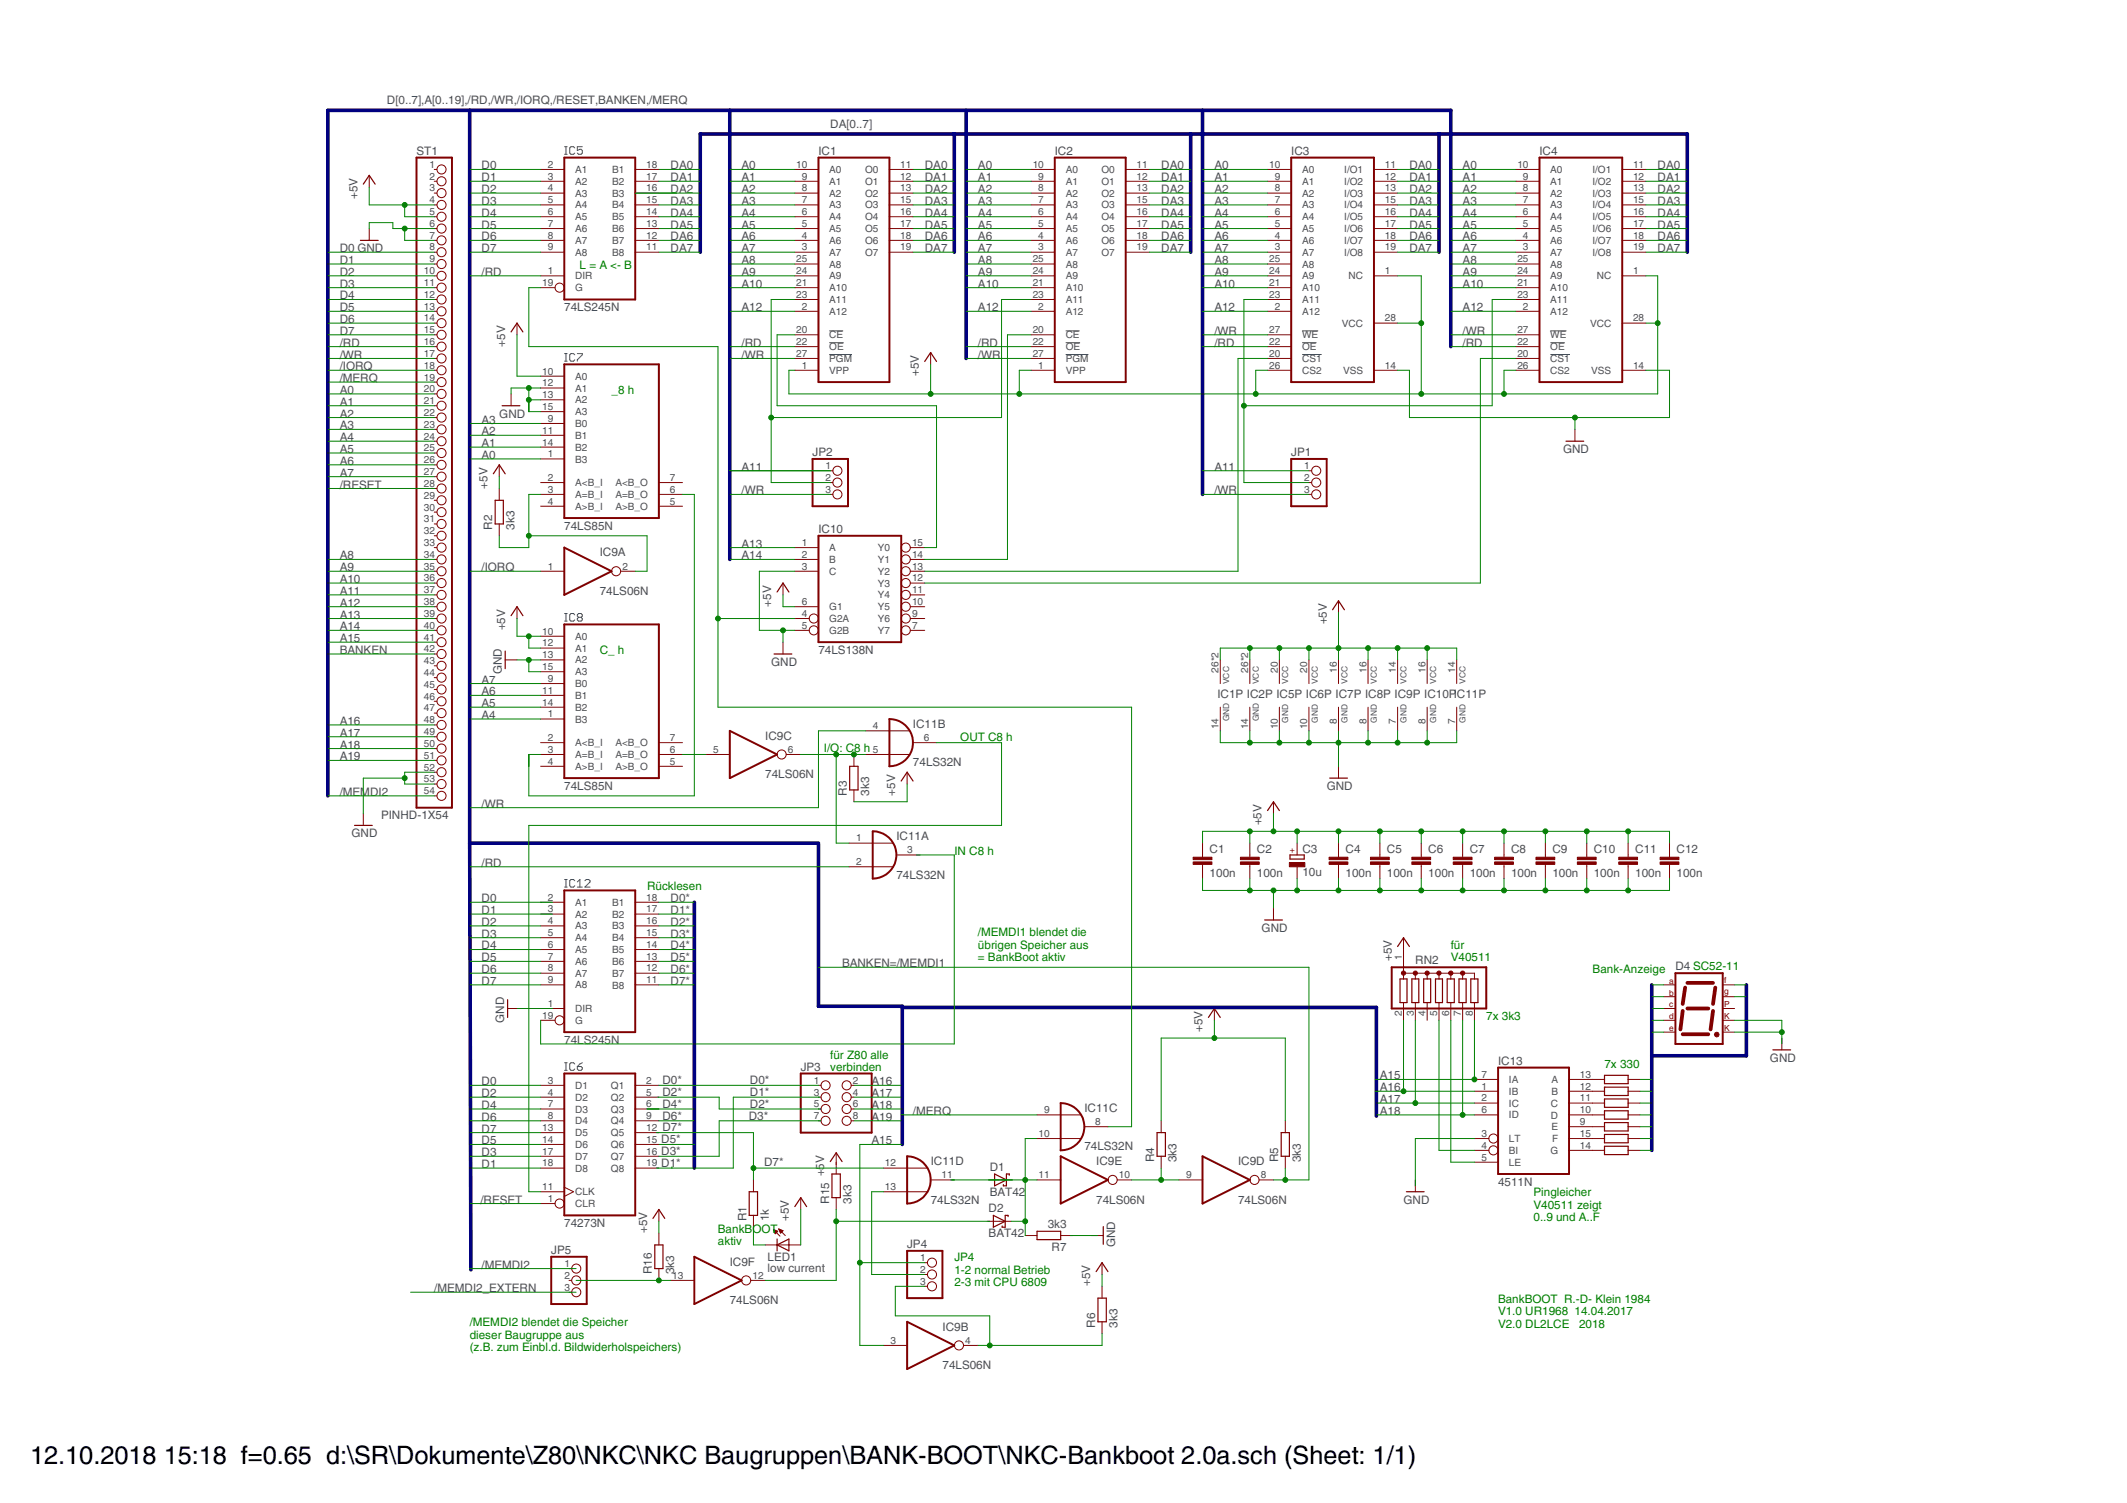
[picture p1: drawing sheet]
<svg xmlns="http://www.w3.org/2000/svg" width="297mm" height="210mm" viewBox="0 0 297 210" stroke-linecap="round" stroke-linejoin="round" font-family="sans-serif">
<defs><g id="words">
<g font-size="3.5">
<text x="4.2" y="204.5">12.10.2018</text>
<text x="22.9" y="204.5">15:18 f=0.65 d:\SR\Dokumente\Z80\NKC\NKC Baugruppen\BANK-BOOT\NKC-Bankboot 2.0a.sch (Sheet: 1/1)</text>
</g>
<g font-size="1.6" fill="#505050">
<text x="54" y="14.6">D[0..7],A[0..19],/RD,/WR,/IORQ,/RESET,BANKEN,/MERQ</text>
<text x="115.9" y="17.9">DA[0..7]</text>
<text x="58.2" y="21.6">ST1</text>
<text x="67.2" y="23.7">D0</text>
<text x="93.7" y="23.7">DA0</text>
<text x="103.6" y="23.7">A0</text>
<text x="114.3" y="21.6">IC1</text>
<text x="129.1" y="23.7">DA0</text>
<text x="136.6" y="23.7">A0</text>
<text x="147.3" y="21.6">IC2</text>
<text x="162.2" y="23.7">DA0</text>
<text x="169.6" y="23.7">A0</text>
<text x="180.3" y="21.6">IC3</text>
<text x="196.8" y="23.7">DA0</text>
<text x="204.3" y="23.7">A0</text>
<text x="215" y="21.6">IC4</text>
<text x="231.5" y="23.7">DA0</text>
<text x="49.9" y="27.8" transform="rotate(-90 49.9 27.8)">+5V</text>
<text x="67.2" y="25.3">D1</text>
<text x="67.2" y="27">D2</text>
<text x="67.2" y="28.6">D3</text>
<text x="93.7" y="25.3">DA1</text>
<text x="93.7" y="27">DA2</text>
<text x="93.7" y="28.6">DA3</text>
<text x="103.6" y="25.3">A1</text>
<text x="103.6" y="27">A2</text>
<text x="103.6" y="28.6">A3</text>
<text x="129.1" y="25.3">DA1</text>
<text x="129.1" y="27">DA2</text>
<text x="129.1" y="28.6">DA3</text>
<text x="136.6" y="25.3">A1</text>
<text x="136.6" y="27">A2</text>
<text x="136.6" y="28.6">A3</text>
<text x="162.2" y="25.3">DA1</text>
<text x="162.2" y="27">DA2</text>
<text x="162.2" y="28.6">DA3</text>
<text x="169.6" y="25.3">A1</text>
<text x="169.6" y="27">A2</text>
<text x="169.6" y="28.6">A3</text>
<text x="196.8" y="25.3">DA1</text>
<text x="196.8" y="27">DA2</text>
<text x="196.8" y="28.6">DA3</text>
<text x="204.3" y="25.3">A1</text>
<text x="204.3" y="27">A2</text>
<text x="204.3" y="28.6">A3</text>
<text x="231.5" y="25.3">DA1</text>
<text x="231.5" y="27">DA2</text>
<text x="231.5" y="28.6">DA3</text>
<text x="47.4" y="35.2">D0 GND</text>
<text x="67.2" y="30.3">D4</text>
<text x="67.2" y="31.9">D5</text>
<text x="67.2" y="33.6">D6</text>
<text x="67.2" y="35.2">D7</text>
<text x="93.7" y="30.3">DA4</text>
<text x="93.7" y="31.9">DA5</text>
<text x="93.7" y="33.6">DA6</text>
<text x="93.7" y="35.2">DA7</text>
<text x="103.6" y="30.3">A4</text>
<text x="103.6" y="31.9">A5</text>
<text x="103.6" y="33.6">A6</text>
<text x="103.6" y="35.2">A7</text>
<text x="129.1" y="30.3">DA4</text>
<text x="129.1" y="31.9">DA5</text>
<text x="129.1" y="33.6">DA6</text>
<text x="129.1" y="35.2">DA7</text>
<text x="136.6" y="30.3">A4</text>
<text x="136.6" y="31.9">A5</text>
<text x="136.6" y="33.6">A6</text>
<text x="136.6" y="35.2">A7</text>
<text x="162.2" y="30.3">DA4</text>
<text x="162.2" y="31.9">DA5</text>
<text x="162.2" y="33.6">DA6</text>
<text x="162.2" y="35.2">DA7</text>
<text x="169.6" y="30.3">A4</text>
<text x="169.6" y="31.9">A5</text>
<text x="169.6" y="33.6">A6</text>
<text x="169.6" y="35.2">A7</text>
<text x="196.8" y="30.3">DA4</text>
<text x="196.8" y="31.9">DA5</text>
<text x="196.8" y="33.6">DA6</text>
<text x="196.8" y="35.2">DA7</text>
<text x="204.3" y="30.3">A4</text>
<text x="204.3" y="31.9">A5</text>
<text x="204.3" y="33.6">A6</text>
<text x="204.3" y="35.2">A7</text>
<text x="231.5" y="30.3">DA4</text>
<text x="231.5" y="31.9">DA5</text>
<text x="231.5" y="33.6">DA6</text>
<text x="231.5" y="35.2">DA7</text>
<text x="47.4" y="36.9">D1</text>
<text x="47.4" y="38.5">D2</text>
<text x="47.4" y="40.2">D3</text>
<text x="47.4" y="41.8">D4</text>
<text x="67.2" y="38.5">/RD</text>
<text x="103.6" y="36.9">A8</text>
<text x="103.6" y="38.5">A9</text>
<text x="103.6" y="40.2">A10</text>
<text x="136.6" y="36.9">A8</text>
<text x="136.6" y="38.5">A9</text>
<text x="136.6" y="40.2">A10</text>
<text x="169.6" y="36.9">A8</text>
<text x="169.6" y="38.5">A9</text>
<text x="169.6" y="40.2">A10</text>
<text x="204.3" y="36.9">A8</text>
<text x="204.3" y="38.5">A9</text>
<text x="204.3" y="40.2">A10</text>
<text x="47.4" y="43.5">D5</text>
<text x="47.4" y="45.1">D6</text>
<text x="47.4" y="46.8">D7</text>
<text x="78.8" y="43.5">74LS245N</text>
<text x="103.6" y="43.5">A12</text>
<text x="136.6" y="43.5">A12</text>
<text x="169.6" y="46.8">/WR</text>
<text x="169.6" y="43.5">A12</text>
<text x="204.3" y="46.8">/WR</text>
<text x="204.3" y="43.5">A12</text>
<text x="47.4" y="48.4">/RD</text>
<text x="47.4" y="50.1">/WR</text>
<text x="47.4" y="51.7">/IORQ</text>
<text x="47.4" y="53.4">/MERQ</text>
<text x="70.5" y="48.4" transform="rotate(-90 70.5 48.4)">+5V</text>
<text x="103.6" y="48.4">/RD</text>
<text x="103.6" y="50.1">/WR</text>
<text x="128.3" y="52.5" transform="rotate(-90 128.3 52.5)">+5V</text>
<text x="136.6" y="48.4">/RD</text>
<text x="136.6" y="50.1">/WR</text>
<text x="169.6" y="48.4">/RD</text>
<text x="204.3" y="48.4">/RD</text>
<text x="47.4" y="55">A0</text>
<text x="47.4" y="56.7">A1</text>
<text x="47.4" y="58.3">A2</text>
<text x="47.4" y="60">A3</text>
<text x="67.2" y="59.1">A3</text>
<text x="69.7" y="58.3">GND</text>
<text x="47.4" y="61.6">A4</text>
<text x="47.4" y="63.3">A5</text>
<text x="47.4" y="64.9">A6</text>
<text x="67.2" y="64.1">A0</text>
<text x="67.2" y="62.4">A1</text>
<text x="67.2" y="60.8">A2</text>
<text x="103.6" y="65.7">A11</text>
<text x="113.5" y="63.7">JP2</text>
<text x="169.6" y="65.7">A11</text>
<text x="180.3" y="63.7">JP1</text>
<text x="218.3" y="63.3">GND</text>
<text x="47.4" y="66.6">A7</text>
<text x="47.4" y="68.2">/RESET</text>
<text x="68.1" y="68.2" transform="rotate(-90 68.1 68.2)">+5V</text>
<text x="103.6" y="69.1">/WR</text>
<text x="169.6" y="69.1">/WR</text>
<text x="68.7" y="74" transform="rotate(-90 68.7 74)">R2</text>
<text x="71.9" y="74" transform="rotate(-90 71.9 74)">3k3</text>
<text x="78.8" y="74">74LS85N</text>
<text x="83.8" y="77.7">IC9A</text>
<text x="103.6" y="76.5">A13</text>
<text x="114.3" y="74.4">IC10</text>
<text x="47.4" y="78.1">A8</text>
<text x="47.4" y="79.8">A9</text>
<text x="47.4" y="81.4">A10</text>
<text x="47.4" y="83.1">A11</text>
<text x="67.2" y="79.8">/IORQ</text>
<text x="83.8" y="83.1">74LS06N</text>
<text x="103.6" y="78.1">A14</text>
<text x="47.4" y="84.7">A12</text>
<text x="47.4" y="86.4">A13</text>
<text x="47.4" y="88">A14</text>
<text x="47.4" y="89.7">A15</text>
<text x="70.5" y="88" transform="rotate(-90 70.5 88)">+5V</text>
<text x="107.7" y="84.7" transform="rotate(-90 107.7 84.7)">+5V</text>
<text x="185.3" y="87.2" transform="rotate(-90 185.3 87.2)">+5V</text>
<text x="47.4" y="91.3">BANKEN</text>
<text x="67.2" y="95.5">A7</text>
<text x="70.1" y="94.1" transform="rotate(-90 70.1 94.1)">GND</text>
<text x="107.7" y="93">GND</text>
<text x="114.3" y="91.3">74LS138N</text>
<text x="47.4" y="101.2">A16</text>
<text x="67.2" y="100.4">A4</text>
<text x="67.2" y="98.8">A5</text>
<text x="67.2" y="97.1">A6</text>
<text x="127.5" y="101.7">IC11B</text>
<text x="170" y="97.5">IC1P IC2P IC5P IC6P IC7P IC8P IC9P IC10PIC11P</text>
<text x="47.4" y="102.9">A17</text>
<text x="47.4" y="104.5">A18</text>
<text x="47.4" y="106.2">A19</text>
<text x="106.9" y="103.3">IC9C</text>
<text x="127.5" y="107">74LS32N</text>
<text x="47.4" y="111.1">/MEMDI2</text>
<text x="67.2" y="112.8">/WR</text>
<text x="78.8" y="110.3">74LS85N</text>
<text x="106.9" y="108.7">74LS06N</text>
<text x="118.3" y="111.1" transform="rotate(-90 118.3 111.1)">R3</text>
<text x="121.4" y="111.1" transform="rotate(-90 121.4 111.1)">3k3</text>
<text x="125" y="111.1" transform="rotate(-90 125 111.1)">+5V</text>
<text x="185.3" y="110.3">GND</text>
<text x="49.1" y="116.9">GND</text>
<text x="53.2" y="114.4">PINHD-1X54</text>
<text x="125.2" y="117.3">IC11A</text>
<text x="168.9" y="119.1">C1</text>
<text x="175.5" y="119.1">C2</text>
<text x="176.2" y="115.3" transform="rotate(-90 176.2 115.3)">+5V</text>
<text x="181.9" y="119.1">C3</text>
<text x="187.9" y="119.1">C4</text>
<text x="193.7" y="119.1">C5</text>
<text x="199.5" y="119.1">C6</text>
<text x="205.2" y="119.1">C7</text>
<text x="211" y="119.1">C8</text>
<text x="216.8" y="119.1">C9</text>
<text x="222.6" y="119.1">C10</text>
<text x="228.4" y="119.1">C11</text>
<text x="234.1" y="119.1">C12</text>
<text x="67.2" y="126">D0</text>
<text x="67.2" y="121">/RD</text>
<text x="93.7" y="126">D0*</text>
<text x="125.2" y="122.7">74LS32N</text>
<text x="168.9" y="122.4">100n</text>
<text x="175.5" y="122.4">100n</text>
<text x="181.9" y="122.4">10u</text>
<text x="187.9" y="122.4">100n</text>
<text x="193.7" y="122.4">100n</text>
<text x="199.5" y="122.4">100n</text>
<text x="205.2" y="122.4">100n</text>
<text x="211" y="122.4">100n</text>
<text x="216.8" y="122.4">100n</text>
<text x="222.6" y="122.4">100n</text>
<text x="228.4" y="122.4">100n</text>
<text x="234.1" y="122.4">100n</text>
<text x="67.2" y="127.6">D1</text>
<text x="67.2" y="129.3">D2</text>
<text x="67.2" y="130.9">D3</text>
<text x="93.7" y="130.9">D3*</text>
<text x="93.7" y="127.6">D1*</text>
<text x="93.7" y="129.3">D2*</text>
<text x="176.2" y="130.1">GND</text>
<text x="67.2" y="132.6">D4</text>
<text x="67.2" y="134.2">D5</text>
<text x="67.2" y="135.9">D6</text>
<text x="67.2" y="137.6">D7</text>
<text x="93.7" y="137.6">D7*</text>
<text x="93.7" y="132.6">D4*</text>
<text x="93.7" y="134.2">D5*</text>
<text x="93.7" y="135.9">D6*</text>
<text x="117.6" y="135.1">BANKEN=/MEMDI1</text>
<text x="194.4" y="134.2" transform="rotate(-90 194.4 134.2)">+5V</text>
<text x="197.7" y="134.7">RN2</text>
<text x="234" y="135.5">D4 SC52-11</text>
<text x="70.4" y="142.8" transform="rotate(-90 70.4 142.8)">GND</text>
<text x="78.8" y="145.8">74LS245N</text>
<text x="111.8" y="149.5">JP3</text>
<text x="167.9" y="144.2" transform="rotate(-90 167.9 144.2)">+5V</text>
<text x="209.2" y="148.7">IC13</text>
<text x="247.2" y="148.3">GND</text>
<text x="67.2" y="151.6">D0</text>
<text x="67.2" y="153.2">D2</text>
<text x="67.2" y="154.9">D4</text>
<text x="92.5" y="151.4">D0*</text>
<text x="92.5" y="154.7">D4*</text>
<text x="92.5" y="153.1">D2*</text>
<text x="104.7" y="151.4">D0*</text>
<text x="104.7" y="153.1">D1*</text>
<text x="104.7" y="154.7">D2*</text>
<text x="121.7" y="151.6">A16</text>
<text x="121.7" y="153.2">A17</text>
<text x="121.7" y="154.9">A18</text>
<text x="127.5" y="155.7">/MERQ</text>
<text x="151.4" y="155.3">IC11C</text>
<text x="192.7" y="150.8">A15</text>
<text x="192.7" y="152.4">A16</text>
<text x="192.7" y="154.1">A17</text>
<text x="192.7" y="155.7">A18</text>
<text x="67.2" y="161.5">D3</text>
<text x="67.2" y="159.8">D5</text>
<text x="67.2" y="156.5">D6</text>
<text x="67.2" y="158.2">D7</text>
<text x="92.3" y="159.7">D5*</text>
<text x="92.3" y="161.3">D3*</text>
<text x="92.5" y="158">D7*</text>
<text x="92.5" y="156.4">D6*</text>
<text x="104.6" y="156.4">D3*</text>
<text x="121.7" y="159.8">A15</text>
<text x="121.7" y="156.5">A19</text>
<text x="151.4" y="160.7">74LS32N</text>
<text x="67.2" y="163.1">D1</text>
<text x="92.3" y="163">D1*</text>
<text x="106.7" y="162.8">D7*</text>
<text x="115.1" y="164.3" transform="rotate(-90 115.1 164.3)">+5V</text>
<text x="130" y="162.7">IC11D</text>
<text x="138.2" y="167">BAT42</text>
<text x="138.2" y="163.5">D1</text>
<text x="153.1" y="162.7">IC9E</text>
<text x="161.2" y="162.3" transform="rotate(-90 161.2 162.3)">R4</text>
<text x="164.3" y="162.3" transform="rotate(-90 164.3 162.3)">3k3</text>
<text x="172.9" y="162.7">IC9D</text>
<text x="178.5" y="162.3" transform="rotate(-90 178.5 162.3)">R5</text>
<text x="181.6" y="162.3" transform="rotate(-90 181.6 162.3)">3k3</text>
<text x="209.2" y="165.6">4511N</text>
<text x="67.1" y="168.1">/RESET</text>
<text x="78.8" y="171.4">74273N</text>
<text x="90.4" y="172.2" transform="rotate(-90 90.4 172.2)">+5V</text>
<text x="104.2" y="170.6" transform="rotate(-90 104.2 170.6)">R1</text>
<text x="107.4" y="170.6" transform="rotate(-90 107.4 170.6)">1k</text>
<text x="110.2" y="170.6" transform="rotate(-90 110.2 170.6)">+5V</text>
<text x="115.8" y="168.1" transform="rotate(-90 115.8 168.1)">R15</text>
<text x="118.9" y="168.1" transform="rotate(-90 118.9 168.1)">3k3</text>
<text x="130" y="168.1">74LS32N</text>
<text x="138.1" y="172.8">BAT42</text>
<text x="138.1" y="169.3">D2</text>
<text x="146.3" y="171.6">3k3</text>
<text x="153.1" y="168.1">74LS06N</text>
<text x="172.9" y="168.1">74LS06N</text>
<text x="196" y="168.1">GND</text>
<text x="67.2" y="177.2">/MEMDI2</text>
<text x="77" y="175.1">JP5</text>
<text x="91" y="178" transform="rotate(-90 91 178)">R16</text>
<text x="94.2" y="178" transform="rotate(-90 94.2 178)">3k3</text>
<text x="101.9" y="176.8">IC9F</text>
<text x="107.2" y="177.6">low current</text>
<text x="107.2" y="176.2">LED1</text>
<text x="126.7" y="174.3">JP4</text>
<text x="146.9" y="174.7">R7</text>
<text x="152.3" y="179.6" transform="rotate(-90 152.3 179.6)">+5V</text>
<text x="155.7" y="174.2" transform="rotate(-90 155.7 174.2)">GND</text>
<text x="60.6" y="180.5">/MEMDI2_EXTERN</text>
<text x="101.9" y="182.1">74LS06N</text>
<text x="131.6" y="185.8">IC9B</text>
<text x="152.9" y="185.4" transform="rotate(-90 152.9 185.4)">R6</text>
<text x="156.1" y="185.4" transform="rotate(-90 156.1 185.4)">3k3</text>
<text x="131.6" y="191.2">74LS06N</text>
</g>
<g font-size="1.6" fill="#008000">
<text x="80.9" y="37.5">L = A &lt;- B</text>
<text x="85.4" y="55">_8 h</text>
<text x="83.8" y="91.3">C_ h</text>
<text x="115.1" y="105">I/O: C8 h</text>
<text x="134.1" y="103.5">OUT C8 h</text>
<text x="133.3" y="119.4">IN C8 h</text>
<text x="90.4" y="124.3">Rücklesen</text>
<text x="136.6" y="130.8">/MEMDI1 blendet die</text>
<text x="136.6" y="132.5">übrigen Speicher aus</text>
<text x="136.6" y="134.2">= BankBoot aktiv</text>
<text x="202.6" y="132.5">für</text>
<text x="202.6" y="134.2">V40511</text>
<text x="222.4" y="135.9">Bank-Anzeige</text>
<text x="207.6" y="142.5">7x 3k3</text>
<text x="115.9" y="147.9">für Z80 alle</text>
<text x="115.9" y="149.6">verbinden</text>
<text x="224.1" y="149.1">7x 330</text>
<text x="214.2" y="167.1">Pingleicher</text>
<text x="100.3" y="172.1">BankBOOT</text>
<text x="100.3" y="173.9">aktiv</text>
<text x="214.2" y="168.8">V40511 zeigt</text>
<text x="214.2" y="170.6">0..9 und A..F</text>
<text x="133.3" y="176.2">JP4</text>
<text x="133.3" y="177.9">1-2 normal Betrieb</text>
<text x="133.3" y="179.6">2-3 mit CPU 6809</text>
<text x="65.6" y="185.2">/MEMDI2 blendet die Speicher</text>
<text x="209.2" y="181.9">BankBOOT R.-D- Klein 1984</text>
<text x="209.2" y="183.7">V1.0 UR1968</text>
<text x="209.2" y="185.4">V2.0 DL2LCE</text>
<text x="219.9" y="183.7">14.04.2017</text>
<text x="220.5" y="185.4">2018</text>
<text x="65.6" y="187">dieser Baugruppe aus</text>
<text x="65.6" y="188.7">(z.B. zum Einbl.d. Bildwiderholspeichers)</text>
</g>
<g font-size="1.4" fill="#505050">
<text x="60" y="23.4">1</text>
<text x="76.5" y="23.4">2</text>
<text x="90.2" y="23.4">18</text>
<text x="111.2" y="23.4">10</text>
<text x="125.7" y="23.4">11</text>
<text x="144.2" y="23.4">10</text>
<text x="158.7" y="23.4">11</text>
<text x="177.2" y="23.4">10</text>
<text x="193.4" y="23.4">11</text>
<text x="211.9" y="23.4">10</text>
<text x="228.1" y="23.4">11</text>
<text x="60" y="25.1">2</text>
<text x="60" y="26.7">3</text>
<text x="60" y="28.4">4</text>
<text x="76.5" y="25.1">3</text>
<text x="76.5" y="26.7">4</text>
<text x="76.5" y="28.4">5</text>
<text x="80.3" y="24.2">A1</text>
<text x="80.3" y="25.8">A2</text>
<text x="80.3" y="27.5">A3</text>
<text x="80.3" y="29.1">A4</text>
<text x="85.5" y="29.1">B4</text>
<text x="85.5" y="27.5">B3</text>
<text x="85.5" y="25.8">B2</text>
<text x="85.5" y="24.2">B1</text>
<text x="90.2" y="28.4">15</text>
<text x="90.2" y="26.7">16</text>
<text x="90.2" y="25.1">17</text>
<text x="112" y="28.4">7</text>
<text x="112" y="26.7">8</text>
<text x="112" y="25.1">9</text>
<text x="115.8" y="29.1">A3</text>
<text x="115.8" y="27.5">A2</text>
<text x="115.8" y="25.8">A1</text>
<text x="115.8" y="24.2">A0</text>
<text x="120.8" y="24.2">O0</text>
<text x="120.8" y="25.8">O1</text>
<text x="120.8" y="27.5">O2</text>
<text x="120.8" y="29.1">O3</text>
<text x="125.7" y="25.1">12</text>
<text x="125.7" y="26.7">13</text>
<text x="125.7" y="28.4">15</text>
<text x="145" y="28.4">7</text>
<text x="145" y="26.7">8</text>
<text x="145" y="25.1">9</text>
<text x="148.8" y="29.1">A3</text>
<text x="148.8" y="27.5">A2</text>
<text x="148.8" y="25.8">A1</text>
<text x="148.8" y="24.2">A0</text>
<text x="153.8" y="24.2">O0</text>
<text x="153.8" y="25.8">O1</text>
<text x="153.8" y="27.5">O2</text>
<text x="153.8" y="29.1">O3</text>
<text x="158.7" y="25.1">12</text>
<text x="158.7" y="26.7">13</text>
<text x="158.7" y="28.4">15</text>
<text x="178" y="25.1">9</text>
<text x="178" y="26.7">8</text>
<text x="178" y="28.4">7</text>
<text x="181.8" y="24.2">A0</text>
<text x="181.8" y="25.8">A1</text>
<text x="181.8" y="27.5">A2</text>
<text x="181.8" y="29.1">A3</text>
<text x="187.7" y="24.2">I/O1</text>
<text x="187.7" y="25.8">I/O2</text>
<text x="187.7" y="27.5">I/O3</text>
<text x="187.7" y="29.1">I/O4</text>
<text x="193.4" y="25.1">12</text>
<text x="193.4" y="26.7">13</text>
<text x="193.4" y="28.4">15</text>
<text x="212.7" y="25.1">9</text>
<text x="212.7" y="26.7">8</text>
<text x="212.7" y="28.4">7</text>
<text x="216.5" y="24.2">A0</text>
<text x="216.5" y="25.8">A1</text>
<text x="216.5" y="27.5">A2</text>
<text x="216.5" y="29.1">A3</text>
<text x="222.4" y="24.2">I/O1</text>
<text x="222.4" y="25.8">I/O2</text>
<text x="222.4" y="27.5">I/O3</text>
<text x="222.4" y="29.1">I/O4</text>
<text x="228.1" y="25.1">12</text>
<text x="228.1" y="26.7">13</text>
<text x="228.1" y="28.4">15</text>
<text x="60" y="30">5</text>
<text x="60" y="31.7">6</text>
<text x="60" y="33.3">7</text>
<text x="60" y="35">8</text>
<text x="76.5" y="30">6</text>
<text x="76.5" y="31.7">7</text>
<text x="76.5" y="33.3">8</text>
<text x="76.5" y="35">9</text>
<text x="80.3" y="30.8">A5</text>
<text x="80.3" y="32.4">A6</text>
<text x="80.3" y="34.1">A7</text>
<text x="80.3" y="35.7">A8</text>
<text x="85.5" y="35.7">B8</text>
<text x="85.5" y="34.1">B7</text>
<text x="85.5" y="32.4">B6</text>
<text x="85.5" y="30.8">B5</text>
<text x="90.2" y="35">11</text>
<text x="90.2" y="33.3">12</text>
<text x="90.2" y="31.7">13</text>
<text x="90.2" y="30">14</text>
<text x="112" y="35">3</text>
<text x="112" y="33.3">4</text>
<text x="112" y="31.7">5</text>
<text x="112" y="30">6</text>
<text x="115.8" y="35.7">A7</text>
<text x="115.8" y="34.1">A6</text>
<text x="115.8" y="32.4">A5</text>
<text x="115.8" y="30.8">A4</text>
<text x="120.8" y="30.8">O4</text>
<text x="120.8" y="32.4">O5</text>
<text x="120.8" y="34.1">O6</text>
<text x="120.8" y="35.7">O7</text>
<text x="125.7" y="30">16</text>
<text x="125.7" y="31.7">17</text>
<text x="125.7" y="33.3">18</text>
<text x="125.7" y="35">19</text>
<text x="145" y="35">3</text>
<text x="145" y="33.3">4</text>
<text x="145" y="31.7">5</text>
<text x="145" y="30">6</text>
<text x="148.8" y="35.7">A7</text>
<text x="148.8" y="34.1">A6</text>
<text x="148.8" y="32.4">A5</text>
<text x="148.8" y="30.8">A4</text>
<text x="153.8" y="30.8">O4</text>
<text x="153.8" y="32.4">O5</text>
<text x="153.8" y="34.1">O6</text>
<text x="153.8" y="35.7">O7</text>
<text x="158.7" y="30">16</text>
<text x="158.7" y="31.7">17</text>
<text x="158.7" y="33.3">18</text>
<text x="158.7" y="35">19</text>
<text x="178" y="30">6</text>
<text x="178" y="31.7">5</text>
<text x="178" y="33.3">4</text>
<text x="178" y="35">3</text>
<text x="181.8" y="30.8">A4</text>
<text x="181.8" y="32.4">A5</text>
<text x="181.8" y="34.1">A6</text>
<text x="181.8" y="35.7">A7</text>
<text x="187.7" y="30.8">I/O5</text>
<text x="187.7" y="32.4">I/O6</text>
<text x="187.7" y="34.1">I/O7</text>
<text x="187.7" y="35.7">I/O8</text>
<text x="193.4" y="30">16</text>
<text x="193.4" y="31.7">17</text>
<text x="193.4" y="33.3">18</text>
<text x="193.4" y="35">19</text>
<text x="212.7" y="30">6</text>
<text x="212.7" y="31.7">5</text>
<text x="212.7" y="33.3">4</text>
<text x="212.7" y="35">3</text>
<text x="216.5" y="30.8">A4</text>
<text x="216.5" y="32.4">A5</text>
<text x="216.5" y="34.1">A6</text>
<text x="216.5" y="35.7">A7</text>
<text x="222.4" y="30.8">I/O5</text>
<text x="222.4" y="32.4">I/O6</text>
<text x="222.4" y="34.1">I/O7</text>
<text x="222.4" y="35.7">I/O8</text>
<text x="228.1" y="30">16</text>
<text x="228.1" y="31.7">17</text>
<text x="228.1" y="33.3">18</text>
<text x="228.1" y="35">19</text>
<text x="59.2" y="38.3">10</text>
<text x="59.2" y="39.9">11</text>
<text x="59.2" y="41.6">12</text>
<text x="60" y="36.6">9</text>
<text x="75.7" y="39.9">19</text>
<text x="76.5" y="38.3">1</text>
<text x="80.3" y="39">DIR</text>
<text x="80.3" y="40.7">G</text>
<text x="111.2" y="39.9">21</text>
<text x="111.2" y="41.6">23</text>
<text x="111.2" y="38.3">24</text>
<text x="111.2" y="36.6">25</text>
<text x="115.8" y="40.7">A10</text>
<text x="115.8" y="39">A9</text>
<text x="115.8" y="37.4">A8</text>
<text x="144.2" y="39.9">21</text>
<text x="144.2" y="41.6">23</text>
<text x="144.2" y="38.3">24</text>
<text x="144.2" y="36.6">25</text>
<text x="148.8" y="40.7">A10</text>
<text x="148.8" y="39">A9</text>
<text x="148.8" y="37.4">A8</text>
<text x="177.2" y="36.6">25</text>
<text x="177.2" y="38.3">24</text>
<text x="177.2" y="39.9">21</text>
<text x="177.2" y="41.6">23</text>
<text x="181.8" y="37.4">A8</text>
<text x="181.8" y="39">A9</text>
<text x="181.8" y="40.7">A10</text>
<text x="188.3" y="39">NC</text>
<text x="193.4" y="38.3">1</text>
<text x="211.9" y="36.6">25</text>
<text x="211.9" y="38.3">24</text>
<text x="211.9" y="39.9">21</text>
<text x="211.9" y="41.6">23</text>
<text x="216.5" y="37.4">A8</text>
<text x="216.5" y="39">A9</text>
<text x="216.5" y="40.7">A10</text>
<text x="223" y="39">NC</text>
<text x="228.1" y="38.3">1</text>
<text x="59.2" y="43.2">13</text>
<text x="59.2" y="44.9">14</text>
<text x="59.2" y="46.5">15</text>
<text x="111.2" y="46.5">20</text>
<text x="112" y="43.2">2</text>
<text x="115.8" y="44">A12</text>
<text x="115.8" y="47.3">CE</text>
<text x="115.8" y="42.3">A11</text>
<text x="144.2" y="46.5">20</text>
<text x="145" y="43.2">2</text>
<text x="148.8" y="44">A12</text>
<text x="148.8" y="47.3">CE</text>
<text x="148.8" y="42.3">A11</text>
<text x="177.2" y="46.5">27</text>
<text x="178" y="43.2">2</text>
<text x="181.8" y="42.3">A11</text>
<text x="181.8" y="44">A12</text>
<text x="181.8" y="47.3">WE</text>
<text x="187.4" y="45.6">VCC</text>
<text x="193.4" y="44.9">28</text>
<text x="211.9" y="46.5">27</text>
<text x="212.7" y="43.2">2</text>
<text x="216.5" y="42.3">A11</text>
<text x="216.5" y="44">A12</text>
<text x="216.5" y="47.3">WE</text>
<text x="222.1" y="45.6">VCC</text>
<text x="228.1" y="44.9">28</text>
<text x="59.2" y="48.2">16</text>
<text x="59.2" y="49.8">17</text>
<text x="59.2" y="51.5">18</text>
<text x="59.2" y="53.1">19</text>
<text x="75.7" y="52.3">10</text>
<text x="75.7" y="54">12</text>
<text x="80.3" y="53">A0</text>
<text x="111.2" y="48.2">22</text>
<text x="111.2" y="49.8">27</text>
<text x="112" y="51.5">1</text>
<text x="115.8" y="52.2">VPP</text>
<text x="115.8" y="48.9">OE</text>
<text x="115.8" y="50.6">PGM</text>
<text x="144.2" y="48.2">22</text>
<text x="144.2" y="49.8">27</text>
<text x="145" y="51.5">1</text>
<text x="148.8" y="52.2">VPP</text>
<text x="148.8" y="48.9">OE</text>
<text x="148.8" y="50.6">PGM</text>
<text x="177.2" y="48.2">22</text>
<text x="177.2" y="49.8">20</text>
<text x="177.2" y="51.5">26</text>
<text x="181.8" y="48.9">OE</text>
<text x="181.8" y="50.6">CS1</text>
<text x="181.8" y="52.2">CS2</text>
<text x="187.6" y="52.2">VSS</text>
<text x="193.4" y="51.5">14</text>
<text x="211.9" y="48.2">22</text>
<text x="211.9" y="49.8">20</text>
<text x="211.9" y="51.5">26</text>
<text x="216.5" y="48.9">OE</text>
<text x="216.5" y="50.6">CS1</text>
<text x="216.5" y="52.2">CS2</text>
<text x="222.2" y="52.2">VSS</text>
<text x="228.1" y="51.5">14</text>
<text x="59.2" y="54.8">20</text>
<text x="59.2" y="56.4">21</text>
<text x="59.2" y="58.1">22</text>
<text x="59.2" y="59.7">23</text>
<text x="75.7" y="55.6">13</text>
<text x="75.7" y="57.3">15</text>
<text x="76.5" y="58.9">9</text>
<text x="80.3" y="59.6">B0</text>
<text x="80.3" y="54.7">A1</text>
<text x="80.3" y="56.3">A2</text>
<text x="80.3" y="58">A3</text>
<text x="59.2" y="61.4">24</text>
<text x="59.2" y="63">25</text>
<text x="59.2" y="64.7">26</text>
<text x="75.7" y="60.6">11</text>
<text x="75.7" y="62.2">14</text>
<text x="76.5" y="63.9">1</text>
<text x="80.3" y="64.6">B3</text>
<text x="80.3" y="61.3">B1</text>
<text x="80.3" y="62.9">B2</text>
<text x="115.3" y="65.5">1</text>
<text x="182.1" y="65.5">1</text>
<text x="59.2" y="66.3">27</text>
<text x="59.2" y="68">28</text>
<text x="59.2" y="69.6">29</text>
<text x="59.2" y="71.3">30</text>
<text x="76.5" y="67.2">2</text>
<text x="76.5" y="68.8">3</text>
<text x="76.5" y="70.5">4</text>
<text x="80.3" y="67.9">A&lt;B_I</text>
<text x="80.3" y="69.5">A=B_I</text>
<text x="80.3" y="71.2">A&gt;B_I</text>
<text x="85.9" y="71.2">A&gt;B_O</text>
<text x="85.9" y="69.6">A=B_O</text>
<text x="85.9" y="67.9">A&lt;B_O</text>
<text x="93.5" y="70.5">5</text>
<text x="93.5" y="68.8">6</text>
<text x="93.5" y="67.2">7</text>
<text x="115.3" y="67.2">2</text>
<text x="115.3" y="68.8">3</text>
<text x="182.1" y="67.2">2</text>
<text x="182.1" y="68.8">3</text>
<text x="59.2" y="72.9">31</text>
<text x="59.2" y="74.6">32</text>
<text x="59.2" y="76.2">33</text>
<text x="59.2" y="77.9">34</text>
<text x="112" y="76.2">1</text>
<text x="112" y="77.9">2</text>
<text x="115.8" y="77">A</text>
<text x="122.6" y="77">Y0</text>
<text x="127.4" y="77.9">14</text>
<text x="127.4" y="76.2">15</text>
<text x="59.2" y="79.5">35</text>
<text x="59.2" y="81.2">36</text>
<text x="59.2" y="82.9">37</text>
<text x="76.5" y="79.5">1</text>
<text x="86.9" y="79.5">2</text>
<text x="112" y="79.5">3</text>
<text x="115.8" y="78.6">B</text>
<text x="115.8" y="80.3">C</text>
<text x="122.6" y="83.6">Y4</text>
<text x="122.6" y="81.9">Y3</text>
<text x="122.6" y="80.3">Y2</text>
<text x="122.6" y="78.6">Y1</text>
<text x="127.4" y="82.9">11</text>
<text x="127.4" y="81.2">12</text>
<text x="127.4" y="79.5">13</text>
<text x="59.2" y="84.5">38</text>
<text x="59.2" y="86.2">39</text>
<text x="59.2" y="87.8">40</text>
<text x="59.2" y="89.5">41</text>
<text x="75.7" y="88.6">10</text>
<text x="80.3" y="89.4">A0</text>
<text x="112" y="86.2">4</text>
<text x="112" y="87.8">5</text>
<text x="112" y="84.5">6</text>
<text x="115.8" y="86.9">G2A</text>
<text x="115.8" y="88.5">G2B</text>
<text x="115.8" y="85.2">G1</text>
<text x="122.6" y="88.5">Y7</text>
<text x="122.6" y="86.9">Y6</text>
<text x="122.6" y="85.2">Y5</text>
<text x="127.4" y="87.8">7</text>
<text x="127.4" y="86.2">9</text>
<text x="127.4" y="84.5">10</text>
<text x="59.2" y="91.1">42</text>
<text x="59.2" y="92.8">43</text>
<text x="59.2" y="94.4">44</text>
<text x="75.7" y="90.3">12</text>
<text x="75.7" y="91.9">13</text>
<text x="75.7" y="93.6">15</text>
<text x="76.5" y="95.2">9</text>
<text x="80.3" y="96">B0</text>
<text x="80.3" y="91">A1</text>
<text x="80.3" y="92.7">A2</text>
<text x="80.3" y="94.3">A3</text>
<text x="170.2" y="93.9" transform="rotate(-90 170.2 93.9)">26*2</text>
<text x="174.3" y="93.9" transform="rotate(-90 174.3 93.9)">26*2</text>
<text x="178.4" y="93.9" transform="rotate(-90 178.4 93.9)">20</text>
<text x="182.6" y="93.9" transform="rotate(-90 182.6 93.9)">20</text>
<text x="186.7" y="93.9" transform="rotate(-90 186.7 93.9)">16</text>
<text x="190.8" y="93.9" transform="rotate(-90 190.8 93.9)">16</text>
<text x="194.9" y="93.9" transform="rotate(-90 194.9 93.9)">14</text>
<text x="199.1" y="93.9" transform="rotate(-90 199.1 93.9)">16</text>
<text x="203.2" y="93.9" transform="rotate(-90 203.2 93.9)">14</text>
<text x="59.2" y="96.1">45</text>
<text x="59.2" y="97.7">46</text>
<text x="59.2" y="99.4">47</text>
<text x="59.2" y="101">48</text>
<text x="75.7" y="96.9">11</text>
<text x="75.7" y="98.5">14</text>
<text x="76.5" y="100.2">1</text>
<text x="80.3" y="100.9">B3</text>
<text x="80.3" y="97.6">B1</text>
<text x="80.3" y="99.3">B2</text>
<text x="121.9" y="101.8">4</text>
<text x="170.2" y="101.8" transform="rotate(-90 170.2 101.8)">14</text>
<text x="174.3" y="101.8" transform="rotate(-90 174.3 101.8)">14</text>
<text x="178.4" y="101.8" transform="rotate(-90 178.4 101.8)">10</text>
<text x="182.6" y="101.8" transform="rotate(-90 182.6 101.8)">10</text>
<text x="186.7" y="101.1" transform="rotate(-90 186.7 101.1)">8</text>
<text x="190.8" y="101.1" transform="rotate(-90 190.8 101.1)">8</text>
<text x="194.9" y="101.1" transform="rotate(-90 194.9 101.1)">7</text>
<text x="199.1" y="101.1" transform="rotate(-90 199.1 101.1)">8</text>
<text x="203.2" y="101.1" transform="rotate(-90 203.2 101.1)">7</text>
<text x="59.2" y="102.7">49</text>
<text x="59.2" y="104.3">50</text>
<text x="59.2" y="106">51</text>
<text x="59.2" y="107.6">52</text>
<text x="76.5" y="103.5">2</text>
<text x="76.5" y="105.1">3</text>
<text x="76.5" y="106.8">4</text>
<text x="80.3" y="104.2">A&lt;B_I</text>
<text x="80.3" y="105.9">A=B_I</text>
<text x="80.3" y="107.5">A&gt;B_I</text>
<text x="85.9" y="107.5">A&gt;B_O</text>
<text x="85.9" y="105.9">A=B_O</text>
<text x="85.9" y="104.2">A&lt;B_O</text>
<text x="93.5" y="106.8">5</text>
<text x="93.5" y="105.1">6</text>
<text x="93.5" y="103.5">7</text>
<text x="99.6" y="105.1">5</text>
<text x="110" y="105.1">6</text>
<text x="121.9" y="105.1">5</text>
<text x="129" y="103.5">6</text>
<text x="59.2" y="109.3">53</text>
<text x="59.2" y="110.9">54</text>
<text x="119.6" y="117.5">1</text>
<text x="126.7" y="119.2">3</text>
<text x="76.5" y="125.8">2</text>
<text x="90.2" y="125.8">18</text>
<text x="119.6" y="120.8">2</text>
<text x="76.5" y="127.4">3</text>
<text x="76.5" y="129.1">4</text>
<text x="76.5" y="130.7">5</text>
<text x="80.3" y="126.5">A1</text>
<text x="80.3" y="128.1">A2</text>
<text x="80.3" y="129.8">A3</text>
<text x="80.3" y="131.4">A4</text>
<text x="85.5" y="131.4">B4</text>
<text x="85.5" y="129.8">B3</text>
<text x="85.5" y="128.1">B2</text>
<text x="85.5" y="126.5">B1</text>
<text x="90.2" y="130.7">15</text>
<text x="90.2" y="129.1">16</text>
<text x="90.2" y="127.4">17</text>
<text x="76.5" y="132.4">6</text>
<text x="76.5" y="134">7</text>
<text x="76.5" y="135.7">8</text>
<text x="76.5" y="137.3">9</text>
<text x="80.3" y="133.1">A5</text>
<text x="80.3" y="134.7">A6</text>
<text x="80.3" y="136.4">A7</text>
<text x="85.5" y="136.4">B7</text>
<text x="85.5" y="134.7">B6</text>
<text x="85.5" y="133.1">B5</text>
<text x="90.2" y="137.3">11</text>
<text x="90.2" y="135.7">12</text>
<text x="90.2" y="134">13</text>
<text x="90.2" y="132.4">14</text>
<text x="195.8" y="134" transform="rotate(-90 195.8 134)">1</text>
<text x="75.7" y="142.3">19</text>
<text x="76.5" y="140.6">1</text>
<text x="80.3" y="141.3">DIR</text>
<text x="80.3" y="138">A8</text>
<text x="80.3" y="143">G</text>
<text x="85.5" y="138.1">B8</text>
<text x="195.8" y="141.9" transform="rotate(-90 195.8 141.9)">2</text>
<text x="197.4" y="141.9" transform="rotate(-90 197.4 141.9)">3</text>
<text x="199.1" y="141.9" transform="rotate(-90 199.1 141.9)">4</text>
<text x="200.7" y="141.9" transform="rotate(-90 200.7 141.9)">5</text>
<text x="202.4" y="141.9" transform="rotate(-90 202.4 141.9)">6</text>
<text x="204" y="141.9" transform="rotate(-90 204 141.9)">7</text>
<text x="205.7" y="141.9" transform="rotate(-90 205.7 141.9)">8</text>
<text x="76.5" y="151.4">3</text>
<text x="76.5" y="153">4</text>
<text x="76.5" y="154.7">7</text>
<text x="80.3" y="152.1">D1</text>
<text x="80.3" y="153.7">D2</text>
<text x="80.3" y="155.4">D3</text>
<text x="85.3" y="152.1">Q1</text>
<text x="85.3" y="153.7">Q2</text>
<text x="85.3" y="155.4">Q3</text>
<text x="90.2" y="151.4">2</text>
<text x="90.2" y="153">5</text>
<text x="90.2" y="154.7">6</text>
<text x="113.6" y="151.4">1</text>
<text x="113.6" y="153">3</text>
<text x="113.6" y="154.7">5</text>
<text x="119.1" y="151.4">2</text>
<text x="119.1" y="153">4</text>
<text x="119.1" y="154.7">6</text>
<text x="145.8" y="155.5">9</text>
<text x="206.9" y="152.2">1</text>
<text x="206.9" y="153.8">2</text>
<text x="206.9" y="155.5">6</text>
<text x="206.9" y="150.5">7</text>
<text x="210.7" y="152.9">IB</text>
<text x="210.7" y="154.6">IC</text>
<text x="210.7" y="151.3">IA</text>
<text x="216.6" y="154.6">C</text>
<text x="216.7" y="152.9">B</text>
<text x="216.7" y="151.3">A</text>
<text x="220.6" y="155.5">10</text>
<text x="220.6" y="153.8">11</text>
<text x="220.6" y="152.2">12</text>
<text x="220.6" y="150.5">13</text>
<text x="75.7" y="158">13</text>
<text x="75.7" y="159.6">14</text>
<text x="75.7" y="161.3">17</text>
<text x="76.5" y="156.3">8</text>
<text x="80.3" y="157">D4</text>
<text x="80.3" y="158.7">D5</text>
<text x="80.3" y="160.3">D6</text>
<text x="80.3" y="162">D7</text>
<text x="85.3" y="157">Q4</text>
<text x="85.3" y="158.7">Q5</text>
<text x="85.3" y="160.3">Q6</text>
<text x="85.3" y="162">Q7</text>
<text x="90.2" y="156.3">9</text>
<text x="90.2" y="158">12</text>
<text x="90.2" y="159.6">15</text>
<text x="90.2" y="161.3">16</text>
<text x="113.6" y="156.3">7</text>
<text x="119.1" y="156.3">8</text>
<text x="145" y="158.8">10</text>
<text x="153" y="157.1">8</text>
<text x="206.9" y="158.8">3</text>
<text x="206.9" y="160.4">4</text>
<text x="210.7" y="159.5">LT</text>
<text x="210.7" y="161.2">BI</text>
<text x="210.7" y="156.2">ID</text>
<text x="216.5" y="161.2">G</text>
<text x="216.6" y="156.2">D</text>
<text x="216.7" y="157.9">E</text>
<text x="216.7" y="159.5">F</text>
<text x="220.6" y="157.1">9</text>
<text x="220.6" y="160.4">14</text>
<text x="220.6" y="158.8">15</text>
<text x="75.7" y="166.2">11</text>
<text x="75.7" y="162.9">18</text>
<text x="76.5" y="167.9">1</text>
<text x="80.3" y="166.9">CLK</text>
<text x="80.3" y="163.6">D8</text>
<text x="85.3" y="163.6">Q8</text>
<text x="90.2" y="162.9">19</text>
<text x="123.6" y="162.9">12</text>
<text x="123.6" y="166.2">13</text>
<text x="131.5" y="164.6">11</text>
<text x="145" y="164.6">11</text>
<text x="156.3" y="164.6">10</text>
<text x="165.6" y="164.6">9</text>
<text x="176.1" y="164.6">8</text>
<text x="206.9" y="162.1">5</text>
<text x="210.7" y="162.8">LE</text>
<text x="80.3" y="168.6">CLR</text>
<text x="78.8" y="176.9">1</text>
<text x="78.8" y="178.6">2</text>
<text x="93.9" y="178.6">13</text>
<text x="105.1" y="178.6">12</text>
<text x="128.5" y="176.1">1</text>
<text x="128.5" y="177.8">2</text>
<text x="128.5" y="179.4">3</text>
<text x="78.8" y="180.2">3</text>
<text x="124.4" y="187.7">3</text>
<text x="134.8" y="187.7">4</text>
</g>
<g font-size="1.2" fill="#505050">
<text x="171.7" y="95.5" transform="rotate(-90 171.7 95.5)">VCC</text>
<text x="175.8" y="95.5" transform="rotate(-90 175.8 95.5)">VCC</text>
<text x="179.9" y="95.5" transform="rotate(-90 179.9 95.5)">VCC</text>
<text x="184" y="95.5" transform="rotate(-90 184 95.5)">VCC</text>
<text x="188.2" y="95.5" transform="rotate(-90 188.2 95.5)">VCC</text>
<text x="192.3" y="95.5" transform="rotate(-90 192.3 95.5)">VCC</text>
<text x="196.4" y="95.5" transform="rotate(-90 196.4 95.5)">VCC</text>
<text x="200.5" y="95.5" transform="rotate(-90 200.5 95.5)">VCC</text>
<text x="204.7" y="95.5" transform="rotate(-90 204.7 95.5)">VCC</text>
<text x="171.7" y="100.7" transform="rotate(-90 171.7 100.7)">GND</text>
<text x="175.8" y="100.7" transform="rotate(-90 175.8 100.7)">GND</text>
<text x="179.9" y="100.9" transform="rotate(-90 179.9 100.9)">GND</text>
<text x="184" y="100.9" transform="rotate(-90 184 100.9)">GND</text>
<text x="188.2" y="100.9" transform="rotate(-90 188.2 100.9)">GND</text>
<text x="192.3" y="100.9" transform="rotate(-90 192.3 100.9)">GND</text>
<text x="196.4" y="100.9" transform="rotate(-90 196.4 100.9)">GND</text>
<text x="200.5" y="100.9" transform="rotate(-90 200.5 100.9)">GND</text>
<text x="204.7" y="100.9" transform="rotate(-90 204.7 100.9)">GND</text>
</g>
<g font-size="1.2" fill="#800000">
<text x="180.8" y="119.1" transform="rotate(-90 180.8 119.1)">+</text>
<text x="233.1" y="137.4">a</text>
<text x="240.8" y="137.3">f</text>
<text x="233.1" y="139">b</text>
<text x="233.1" y="140.6">c</text>
<text x="233.1" y="142.3">d</text>
<text x="233.1" y="144">e</text>
<text x="240.8" y="138.8">g</text>
<text x="240.8" y="140.6">P</text>
<text x="240.8" y="142.3">K</text>
<text x="240.8" y="144">K</text>
</g>
</g></defs>
<g fill="none" stroke="#505050" stroke-width=".14">
<path d="M78.8 21.5h.4M78.8 20.5h.4M79 20.5v1M80.3 20.7l-.2-.2h-.4l-.1 .2v.7l.1 .1h.4l.2-.1M81.3 20.5h-.7v.5l.4-.2h.2l.1 .2v.4l-.1 .1h-.4l-.2-.1M78.8 50.4h.4M78.8 49.4h.4M79 49.4v1M80.3 49.6l-.2-.2h-.4l-.1 .2v.6l.1 .2h.4l.2-.2M80.6 49.4h.7v.2l-.7 .6v.2M115.8 46.2h2M115.8 47.9h2"/>
<path d="M115.8 49.5h3.2M148.8 46.2h2M148.8 47.9h2M148.8 49.5h3.2M181.8 46.2h2.3M181.8 47.9h2.1M181.8 49.5h2.8M216.5 46.2h2.3M216.5 47.9h2M216.5 49.5h2.7M78.8 86.7h.4M78.8 85.7h.4"/>
<path d="M79 85.7v1M80.3 85.9l-.2-.2h-.4l-.1 .2v.7l.1 .1h.4l.2-.1M80.8 86.2l-.2-.2v-.1l.2-.2h.4l.1 .2v.1l-.1 .2M80.8 86.2l-.2 .2v.2l.2 .1h.4l.1-.1v-.2l-.1-.2M80.8 86.2h.4M78.8 123.9h.4M78.8 122.8h.4M79 122.8v1.1M80.3 123l-.2-.2h-.4l-.1 .2v.7l.1 .2h.4l.2-.2M80.6 123.9h.7M80.6 123.2l.4-.4v1.1M81.7 123l.2-.2h.3l.2 .2v.2l-.7 .7h.7"/>
<path d="M78.8 149.5h.4M78.8 148.4h.4M79 148.4v1.1M80.3 148.6l-.2-.2h-.4l-.1 .2v.7l.1 .2h.4l.2-.2M80.6 148.9h.6l.1 .2v.2l-.1 .2h-.4l-.2-.2zM81.3 148.4l-.7 .5"/>
</g>
<g fill="none" stroke="#800000" stroke-width=".28">
<path d="M58.2 22h4.9v90.8h-4.9zM78.8 22h9.9v19.8h-9.9zM114.3 22h9.9v31.4h-9.9zM147.3 22h9.9v31.4h-9.9zM180.3 22h11.6v31.4h-11.6zM215 22h11.5v31.4h-11.5zM78.8 50.9h13.2v21.4h-13.2zM78.8 76.5l6.6 3.3-6.6 3.3zM113.5 64.1h4.9v6.6h-4.9zM114.3 74.8h11.6v14.9h-11.6zM180.3 64.1h5v6.6h-5zM78.8 87.2h13.2v21.5h-13.2z"/>
<path d="M101.9 102.1l6.6 3.3-6.6 3.3zM121.9 116.1a3.3 3.3 0 0 1 3.3 3.3 3.3 3.3 0 0 1-3.3 3.3zM124.2 100.4a3.3 3.3 0 0 1 3.3 3.3 3.3 3.3 0 0 1-3.3 3.3zM78.8 124.4h9.9v19.7h-9.9zM194.4 135.1h13.2v5.7h-13.2zM234 135.9h6.6v9.9h-6.6zM78.8 149.9h9.9v19.8h-9.9zM111.8 149.9h9.9v8.3h-9.9zM148.1 154.1a3.3 3.3 0 0 1 3.3 3.3 3.3 3.3 0 0 1-3.3 3.3zM209.2 149.1h9.9v14.9h-9.9zM77 175.5h4.9v6.6h-4.9zM97 175.5l6.6 3.3-6.6 3.3z"/>
<path d="M126.7 161.5a3.3 3.3 0 0 1 3.3 3.3 3.3 3.3 0 0 1-3.3 3.3zM126.7 174.7h4.9v6.6h-4.9zM148.1 161.5l6.6 3.3-6.6 3.3zM167.9 161.5l6.6 3.3-6.6 3.3zM126.7 184.6l6.6 3.3-6.6 3.3z"/>
</g>
<g fill="none" stroke="#800000" stroke-width=".14">
<path d="M51.6 24.5v1.6M51.6 31.9v1.7M60.6 23.7h.4M60.6 25.3h.4M60.6 27h.4M60.6 28.6h.4M60.6 30.3h.4M60.6 31.9h.4M60.6 33.6h.4M60.6 35.2h.4M60.6 36.9h.4M60.6 38.5h.4"/>
<path d="M75.5 23.7h3.3M75.5 25.3h3.3M75.5 27h3.3M75.5 28.6h3.3M75.5 30.3h3.3M75.5 31.9h3.3M75.5 33.6h3.3M75.5 35.2h3.3M75.5 38.5h3.3M88.7 23.7h3.3M88.7 25.3h3.3M88.7 27h3.3"/>
<path d="M88.7 28.6h3.3M88.7 30.3h3.3M88.7 31.9h3.3M88.7 33.6h3.3M88.7 35.2h3.3M111 23.7h3.3M111 25.3h3.3M111 27h3.3M111 28.6h3.3M111 30.3h3.3M111 31.9h3.3M111 33.6h3.3"/>
<path d="M111 35.2h3.3M111 36.9h3.3M111 38.5h3.3M124.2 23.7h3.3M124.2 25.3h3.3M124.2 27h3.3M124.2 28.6h3.3M124.2 30.3h3.3M124.2 31.9h3.3M124.2 33.6h3.3M124.2 35.2h3.3M144 23.7h3.3"/>
<path d="M144 25.3h3.3M144 27h3.3M144 28.6h3.3M144 30.3h3.3M144 31.9h3.3M144 33.6h3.3M144 35.2h3.3M144 36.9h3.3M144 38.5h3.3M157.2 23.7h3.3M157.2 25.3h3.3M157.2 27h3.3"/>
<path d="M157.2 28.6h3.3M157.2 30.3h3.3M157.2 31.9h3.3M157.2 33.6h3.3M157.2 35.2h3.3M177 23.7h3.3M177 25.3h3.3M177 27h3.3M177 28.6h3.3M177 30.3h3.3M177 31.9h3.3M177 33.6h3.3"/>
<path d="M177 35.2h3.3M177 36.9h3.3M177 38.5h3.3M191.9 23.7h3.3M191.9 25.3h3.3M191.9 27h3.3M191.9 28.6h3.3M191.9 30.3h3.3M191.9 31.9h3.3M191.9 33.6h3.3M191.9 35.2h3.3M191.9 38.5h3.3"/>
<path d="M211.7 23.7h3.3M211.7 25.3h3.3M211.7 27h3.3M211.7 28.6h3.3M211.7 30.3h3.3M211.7 31.9h3.3M211.7 33.6h3.3M211.7 35.2h3.3M211.7 36.9h3.3M211.7 38.5h3.3M226.5 23.7h3.3M226.5 25.3h3.3"/>
<path d="M226.5 27h3.3M226.5 28.6h3.3M226.5 30.3h3.3M226.5 31.9h3.3M226.5 33.6h3.3M226.5 35.2h3.3M226.5 38.5h3.3M60.6 40.2h.4M60.6 41.8h.4M60.6 43.5h.4M60.6 45.1h.4M60.6 46.8h.4"/>
<path d="M60.6 48.4h.4M60.6 50.1h.4M60.6 51.7h.4M60.6 53.4h.4M60.6 55h.4M60.6 56.7h.4M60.6 58.3h.4M60.6 60h.4M71.4 55v1.7M72.2 45.1v1.7M75.5 40.2h2M75.5 59.1h3.3"/>
<path d="M75.5 52.5h3.3M75.5 54.2h3.3M75.5 55.8h3.3M75.5 57.5h3.3M111 40.2h3.3M111 41.8h3.3M111 43.5h3.3M111 46.8h3.3M111 48.4h3.3M111 50.1h3.3M111 51.7h3.3M130 49.2v1.7"/>
<path d="M144 40.2h3.3M144 41.8h3.3M144 43.5h3.3M144 46.8h3.3M144 48.4h3.3M144 50.1h3.3M144 51.7h3.3M177 40.2h3.3M177 41.8h3.3M177 43.5h3.3M177 46.8h3.3M177 48.4h3.3"/>
<path d="M177 50.1h3.3M177 51.7h3.3M191.9 45.1h3.3M191.9 51.7h3.3M211.7 40.2h3.3M211.7 41.8h3.3M211.7 43.5h3.3M211.7 46.8h3.3M211.7 48.4h3.3M211.7 50.1h3.3M211.7 51.7h3.3M219.9 60v1.6"/>
<path d="M226.5 45.1h3.3M226.5 51.7h3.3M60.6 61.6h.4M60.6 63.3h.4M60.6 64.9h.4M60.6 66.6h.4M60.6 68.2h.4M60.6 69.9h.4M60.6 71.5h.4M60.6 73.2h.4M60.6 74.8h.4M60.6 76.5h.4"/>
<path d="M60.6 78.1h.4M60.6 79.8h.4M69.7 64.9v1.7M69.7 68.2v1.7M69.7 73.2v1.6M75.5 79.8h3.3M75.5 64.1h3.3M75.5 67.4h3.3M75.5 69h3.3M75.5 70.7h3.3M75.5 60.8h3.3M75.5 62.4h3.3"/>
<path d="M86.7 79.8h2M92 67.4h3.3M92 69h3.3M92 70.7h3.3M111 76.5h3.3M111 78.1h3.3M111 79.8h3.3M116 67.4h.3M116 69h.3M116 65.7h.3M127.1 76.5h2M127.1 78.1h2"/>
<path d="M127.1 79.8h2M182.8 67.4h.4M182.8 69h.4M182.8 65.7h.4M60.6 81.4h.4M60.6 83.1h.4M60.6 84.7h.4M60.6 86.4h.4M60.6 88h.4M60.6 89.7h.4M60.6 91.3h.4M60.6 93h.4"/>
<path d="M60.6 94.6h.4M60.6 96.3h.4M60.6 97.9h.4M60.6 99.6h.4M70.5 92.2h1.7M72.2 84.7v1.7M75.5 95.5h3.3M75.5 88.9h3.3M75.5 97.1h3.3M75.5 90.5h3.3M75.5 92.2h3.3M75.5 98.8h3.3"/>
<path d="M75.5 93.8h3.3M109.3 81.4v1.7M109.3 89.7v1.6M111 84.7h3.3M111 86.4h2M111 88h2M127.1 81.4h2M127.1 83.1h2M127.1 84.7h2M127.1 86.4h2M127.1 88h2M170.4 92.2v3.3"/>
<path d="M170.4 98.8v3.3M174.5 92.2v3.3M174.5 98.8v3.3M178.7 92.2v3.3M178.7 98.8v3.3M182.8 92.2v3.3M182.8 98.8v3.3M186.9 83.9v1.7M186.9 92.2v3.3M186.9 98.8v3.3M191.1 92.2v3.3M191.1 98.8v3.3"/>
<path d="M195.2 92.2v3.3M195.2 98.8v3.3M199.3 92.2v3.3M199.3 98.8v3.3M203.4 92.2v3.3M203.4 98.8v3.3M50.7 113.6v1.7M60.6 101.2h.4M60.6 102.9h.4M60.6 104.5h.4M60.6 106.2h.4M60.6 107.8h.4"/>
<path d="M60.6 109.5h.4M60.6 111.1h.4M75.5 100.4h3.3M75.5 103.7h3.3M75.5 105.4h3.3M75.5 107h3.3M92 103.7h3.3M92 105.4h3.3M92 107h3.3M98.6 105.4h3.3M109.8 105.4h2M118.6 117.8h6.1"/>
<path d="M119.3 105.4v1.6M119.3 110.3v1.7M120.9 105.4h6.1M120.9 102.1h6.1M125.2 119.4h3.3M126.7 107.8v1.7M127.5 103.7h3.3M167.9 117.8v1.9M174.5 117.8v1.9M177.8 112v1.6M181.1 117.8v1.6M186.9 107v1.7"/>
<path d="M186.9 117.8v1.9M192.7 117.8v1.9M198.5 117.8v1.9M204.3 117.8v1.9M210 117.8v1.9M215.8 117.8v1.9M221.6 117.8v1.9M227.4 117.8v1.9M233.2 117.8v1.9M75.5 126h3.3M75.5 127.7h3.3M75.5 129.3h3.3"/>
<path d="M75.5 131h3.3M75.5 132.6h3.3M75.5 134.3h3.3M75.5 135.9h3.3M75.5 137.5h3.3M88.7 126h3.3M88.7 127.7h3.3M88.7 129.3h3.3M88.7 131h3.3M88.7 132.6h3.3M88.7 134.3h3.3M88.7 135.9h3.3"/>
<path d="M88.7 137.5h3.3M118.6 121.1h6.1M167.9 120.7v2M174.5 120.7v2M177.8 126.8v1.7M181.1 121.1v1.6M186.9 120.7v2M192.7 120.7v2M196 135.9h9.9v.8M196 131v5.7M197.7 135.9v.8M198.5 120.7v2"/>
<path d="M199.3 135.9v.8M201 135.9v.8M202.6 135.9v.8M204.3 120.7v2M204.3 135.9v.8M210 120.7v2M215.8 120.7v2M221.6 120.7v2M227.4 120.7v2M232.3 137.5h1.7M232.3 139.2h1.7M233.2 120.7v2"/>
<path d="M240.6 137.5h1.6M240.6 139.2h1.6M70.9 140.8h1.6M75.5 151.6h3.3M75.5 153.2h3.3M75.5 154.9h3.3M75.5 156.5h3.3M75.5 158.2h3.3M75.5 159.8h3.3M75.5 140.8h3.3M75.5 142.5h2M88.7 151.6h3.3"/>
<path d="M88.7 153.2h3.3M88.7 154.9h3.3M88.7 156.5h3.3M88.7 158.2h3.3M88.7 159.8h3.3M114.3 151.6h.4M114.3 153.2h.4M114.3 154.9h.4M114.3 156.5h.4M118.9 151.6h.4M118.9 153.2h.4M118.9 154.9h.4"/>
<path d="M118.9 156.5h.4M144.8 155.7h6.1M144.8 159h6.1M151.4 157.4h3.3M162.2 156.5v1.7M169.6 140.8v1.7M179.5 156.5v1.7M196 140v2.5M197.7 140v2.5M199.3 140v2.5M201 140v2.5M202.6 140v2.5"/>
<path d="M204.3 140v2.5M205.9 155.7h3.3M205.9 159h2M205.9 152.4h3.3M205.9 154.1h3.3M205.9 150.7h3.3M205.9 140v2.5M219.1 155.7h5M219.1 159h5M219.1 157.4h5M219.1 152.4h5M219.1 154.1h5"/>
<path d="M219.1 150.7h5M227.4 155.7h1.6M227.4 159h1.6M227.4 157.4h1.6M227.4 152.4h1.6M227.4 154.1h1.6M227.4 150.7h1.6M232.3 140.8h1.7M232.3 142.5h1.7M232.3 144.1h1.7M240.6 140.8h1.6M240.6 142.5h1.6"/>
<path d="M240.6 144.1h1.6M248.8 145v1.6M75.5 168.1h2M75.5 166.4h3.3M75.5 161.5h3.3M75.5 163.1h3.3M78.8 165.8l1.3 .6-1.3 .7M79.5 178.8h.3M79.5 177.2h.3M88.7 161.5h3.3M88.7 163.1h3.3M92 168.9v1.7"/>
<path d="M92 172.2v1.7M92 177.2v1.6M93.7 178.8h3.3M104.9 178.8h2M105.2 164.8v1.6M105.2 169.7v1.7M106.9 173.9h4.9M108 171.7l.9 .9M108 171.7l.6 .3-.3 .3zM108 171.7h.1M108.1 171.8h.1M108.1 171.9h.3"/>
<path d="M108.1 171.9h.4M108.1 172h.4M108.2 172.1h.3M108.2 172.1h.2M108.2 172.2h.2M108.3 172.3h.1M108.8 171.6l.9 1M108.8 171.6l.5 .3-.3 .3zM108.8 171.7h.1M108.8 171.7h.2M108.8 171.8h.4M108.9 171.9h.4"/>
<path d="M108.9 172h.3M108.9 172.1h.2M109 172.1h.1M111.8 167.3v1.6M116.8 161v3M116.8 167.3v1.6M123.4 166.4h6.1M123.4 163.1h6.1M129.1 176.3h.4M129.1 178h.4M129.1 179.6h.4M130 164.8h3.3"/>
<path d="M137.9 170.6h3.3M138.1 164.8h3.3M143.2 172.6h1.6M144.8 164.8h3.3M148.1 172.6h1.7M152.4 172.6h1.7M153.9 176.3v1.7M153.9 179.6v1.7M156 164.8h2M162.2 161.5v1.6M164.6 164.8h3.3M175.8 164.8h2"/>
<path d="M179.5 161.5v1.6M197.7 164.8v1.6M205.9 160.7h2M205.9 162.3h3.3M219.1 160.7h5M227.4 160.7h1.6M79.5 180.5h.3M123.4 187.9h3.3M134.6 187.9h2M153.9 184.6v1.6"/>
<circle cx="61.7" cy="27" r=".64"/>
<circle cx="61.7" cy="23.7" r=".64"/>
<circle cx="61.7" cy="31.9" r=".64"/>
<circle cx="61.7" cy="33.6" r=".64"/>
<circle cx="61.7" cy="35.2" r=".64"/>
<circle cx="61.7" cy="25.3" r=".64"/>
<circle cx="61.7" cy="30.3" r=".64"/>
<circle cx="61.7" cy="36.9" r=".64"/>
<circle cx="61.7" cy="38.5" r=".64"/>
<circle cx="61.7" cy="28.6" r=".64"/>
<circle cx="61.7" cy="53.4" r=".64"/>
<circle cx="61.7" cy="58.3" r=".64"/>
<circle cx="61.7" cy="46.8" r=".64"/>
<circle cx="61.7" cy="55" r=".64"/>
<circle cx="61.7" cy="43.5" r=".64"/>
<circle cx="61.7" cy="45.1" r=".64"/>
<circle cx="61.7" cy="50.1" r=".64"/>
<circle cx="61.7" cy="51.7" r=".64"/>
<circle cx="61.7" cy="56.7" r=".64"/>
<circle cx="61.7" cy="48.4" r=".64"/>
<circle cx="61.7" cy="60" r=".64"/>
<circle cx="61.7" cy="40.2" r=".64"/>
<circle cx="61.7" cy="41.8" r=".64"/>
<circle cx="78.1" cy="40.2" r=".64"/>
<circle cx="61.7" cy="76.5" r=".64"/>
<circle cx="61.7" cy="71.5" r=".64"/>
<circle cx="61.7" cy="68.2" r=".64"/>
<circle cx="61.7" cy="63.3" r=".64"/>
<circle cx="61.7" cy="66.6" r=".64"/>
<circle cx="61.7" cy="78.1" r=".64"/>
<circle cx="61.7" cy="64.9" r=".64"/>
<circle cx="61.7" cy="73.2" r=".64"/>
<circle cx="61.7" cy="79.8" r=".64"/>
<circle cx="61.7" cy="61.6" r=".64"/>
<circle cx="61.7" cy="69.9" r=".64"/>
<circle cx="61.7" cy="74.8" r=".64"/>
<circle cx="86" cy="79.8" r=".64"/>
<circle cx="116.9" cy="67.4" r=".64"/>
<circle cx="116.9" cy="65.7" r=".64"/>
<circle cx="116.9" cy="69" r=".64"/>
<circle cx="126.5" cy="79.8" r=".64"/>
<circle cx="126.5" cy="76.5" r=".64"/>
<circle cx="126.5" cy="78.1" r=".64"/>
<circle cx="183.8" cy="69" r=".64"/>
<circle cx="183.8" cy="65.7" r=".64"/>
<circle cx="183.8" cy="67.4" r=".64"/>
<circle cx="61.7" cy="83.1" r=".64"/>
<circle cx="61.7" cy="81.4" r=".64"/>
<circle cx="61.7" cy="84.7" r=".64"/>
<circle cx="61.7" cy="86.4" r=".64"/>
<circle cx="61.7" cy="97.9" r=".64"/>
<circle cx="61.7" cy="89.7" r=".64"/>
<circle cx="61.7" cy="91.3" r=".64"/>
<circle cx="61.7" cy="94.6" r=".64"/>
<circle cx="61.7" cy="99.6" r=".64"/>
<circle cx="61.7" cy="88" r=".64"/>
<circle cx="61.7" cy="93" r=".64"/>
<circle cx="61.7" cy="96.3" r=".64"/>
<circle cx="113.6" cy="86.4" r=".64"/>
<circle cx="113.6" cy="88" r=".64"/>
<circle cx="126.5" cy="84.7" r=".64"/>
<circle cx="126.5" cy="83.1" r=".64"/>
<circle cx="126.5" cy="81.4" r=".64"/>
<circle cx="126.5" cy="86.4" r=".64"/>
<circle cx="126.5" cy="88" r=".64"/>
<circle cx="61.7" cy="101.2" r=".64"/>
<circle cx="61.7" cy="104.5" r=".64"/>
<circle cx="61.7" cy="102.9" r=".64"/>
<circle cx="61.7" cy="107.8" r=".64"/>
<circle cx="61.7" cy="106.2" r=".64"/>
<circle cx="61.7" cy="109.5" r=".64"/>
<circle cx="61.7" cy="111.1" r=".64"/>
<circle cx="109.2" cy="105.4" r=".64"/>
<circle cx="78.1" cy="142.5" r=".64"/>
<circle cx="115.3" cy="153.2" r=".64"/>
<circle cx="115.3" cy="156.5" r=".64"/>
<circle cx="115.3" cy="154.9" r=".64"/>
<circle cx="115.3" cy="151.6" r=".64"/>
<circle cx="118.2" cy="154.9" r=".64"/>
<circle cx="118.2" cy="153.2" r=".64"/>
<circle cx="118.2" cy="151.6" r=".64"/>
<circle cx="118.2" cy="156.5" r=".64"/>
<circle cx="208.6" cy="159" r=".64"/>
<circle cx="78.1" cy="168.1" r=".64"/>
<circle cx="80.5" cy="178.8" r=".64"/>
<circle cx="80.5" cy="177.2" r=".64"/>
<circle cx="104.2" cy="178.8" r=".64"/>
<circle cx="130.2" cy="176.3" r=".64"/>
<circle cx="130.2" cy="179.6" r=".64"/>
<circle cx="130.2" cy="178" r=".64"/>
<circle cx="155.4" cy="164.8" r=".64"/>
<circle cx="175.2" cy="164.8" r=".64"/>
<circle cx="208.6" cy="160.7" r=".64"/>
<circle cx="80.5" cy="180.5" r=".64"/>
<circle cx="133.9" cy="187.9" r=".64"/>
</g>
<g fill="none" stroke="#800000" stroke-width=".17">
<path d="M50.3 33.6h2.5M50.7 25.7l.9-1.2 .8 1.2M70.1 56.7h2.5M71.4 46.4l.8-1.3 .8 1.3M129.1 50.5l.9-1.3 .8 1.3M68.9 66.2l.8-1.3 .8 1.3M69.2 69.9h1.1v3.3h-1.1zM218.7 61.6h2.5M70.5 90.9v2.5M71.4 86l.8-1.3 .8 1.3M108.1 91.3h2.5M108.5 82.7l.8-1.3 .9 1.3"/>
<path d="M186.1 85.2l.8-1.3 .8 1.3M49.5 115.3h2.5M118.7 107h1.1v3.3h-1.1zM125.9 109.1l.8-1.3 .8 1.3M177 113.2l.8-1.2 .9 1.2M180.1 119.4h2v.6h-2zM185.7 108.7h2.5M70.9 139.6v2.5M176.6 128.5h2.5M195.2 132.2l.8-1.2 .8 1.2M195.5 136.7h1v3.3h-1zM197.2 136.7h.9v3.3h-.9z"/>
<path d="M198.8 136.7h1v3.3h-1zM200.5 136.7h.9v3.3h-.9zM202.1 136.7h1v3.3h-1zM203.8 136.7h.9v3.3h-.9zM205.4 136.7h1v3.3h-1zM161.6 158.2h1.2v3.3h-1.2zM168.8 142.1l.8-1.3 .8 1.3M178.9 158.2h1.2v3.3h-1.2zM224.1 150.2h3.3v1.1h-3.3zM224.1 151.8h3.3v1.2h-3.3zM224.1 153.5h3.3v1.1h-3.3zM224.1 155.1h3.3v1.2h-3.3z"/>
<path d="M224.1 156.8h3.3v1.1h-3.3zM224.1 158.4h3.3v1.2h-3.3zM247.6 146.6h2.5M91.2 170.2l.8-1.3 .8 1.3M91.4 173.9h1.2v3.3h-1.2zM104.6 166.4h1.2v3.3h-1.2zM108.5 173.9l1.7-.9v1.7zM108.5 173v1.7M111 168.5l.8-1.2 .8 1.2M116 162.2l.8-1.2 .8 1.2M116.2 164h1.1v3.3h-1.1zM138.7 169.7l1.7 .9-1.7 .8z"/>
<path d="M138.9 164l1.6 .8-1.6 .8zM140.8 169.9v-.2h-.4v1.7h-.4v-.2M140.9 164.1v-.1h-.4v1.6h-.4v-.2M144.8 172h3.3v1.1h-3.3zM153.1 177.6l.8-1.3 .8 1.3M154.1 171.3v2.5M196.4 166.4h2.5M224.1 160.1h3.3v1.1h-3.3zM153.3 181.3h1.2v3.3h-1.2z"/>
</g>
<g fill="#800000" stroke="#800000" stroke-width=".14">
<path d="M166.6 120.4h2.6v.3h-2.6z"/>
<path d="M166.6 119.7h2.6v.4h-2.6z"/>
<path d="M173.2 120.4h2.7v.3h-2.7z"/>
<path d="M173.2 119.7h2.7v.4h-2.7z"/>
<path d="M185.6 120.4h2.6v.3h-2.6z"/>
<path d="M185.6 119.7h2.6v.4h-2.6z"/>
<path d="M180.1 120.5h2.1v.6h-2.1z"/>
<path d="M191.4 120.4h2.6v.3h-2.6z"/>
<path d="M191.4 119.7h2.6v.4h-2.6z"/>
<path d="M197.2 120.4h2.6v.3h-2.6z"/>
<path d="M197.2 119.7h2.6v.4h-2.6z"/>
<path d="M202.9 120.4h2.7v.3h-2.7z"/>
<path d="M202.9 119.7h2.7v.4h-2.7z"/>
<path d="M208.7 120.4h2.6v.3h-2.6z"/>
<path d="M208.7 119.7h2.6v.4h-2.6z"/>
<path d="M214.5 120.4h2.6v.3h-2.6z"/>
<path d="M214.5 119.7h2.6v.4h-2.6z"/>
<path d="M220.3 120.4h2.6v.3h-2.6z"/>
<path d="M220.3 119.7h2.6v.4h-2.6z"/>
<path d="M226.1 120.4h2.6v.3h-2.6z"/>
<path d="M226.1 119.7h2.6v.4h-2.6z"/>
<path d="M231.8 120.4h2.7v.3h-2.7z"/>
<path d="M231.8 119.7h2.7v.4h-2.7z"/>
</g>
<g fill="#800000" stroke="#800000" stroke-width=".14">
<path d="M204 135.7l.2-.1 .3 .1v.4l-.2 .1-.3-.1v-.2h.3h-.3z" fill-rule="evenodd"/>
<path d="M202.4 135.7l.1-.1 .3 .1v.4l-.1 .1-.3-.1-.1-.2h.3h-.3z" fill-rule="evenodd"/>
<path d="M200.7 135.7l.2-.1 .3 .1v.4l-.2 .1-.3-.1v-.2h.3h-.3z" fill-rule="evenodd"/>
<path d="M199.1 135.7l.1-.1 .3 .1v.4l-.1 .1-.3-.1-.1-.2h.3h-.3z" fill-rule="evenodd"/>
<path d="M197.4 135.7l.2-.1 .3 .1v.4l-.2 .1-.3-.1v-.2h.3h-.3z" fill-rule="evenodd"/>
<path d="M195.8 135.7l.1-.1 .3 .1v.4l-.1 .1-.3-.1-.1-.2h.3h-.3z" fill-rule="evenodd"/>
<circle cx="239.8" cy="144.5" r=".33"/>
</g>
<path d="M235.3 137.9l-.3 2.3M235.6 137.3h3.6M239.5 137.9l-.3 2.3M235 144.4h3.6M235 141.2l-.3 2.6M235.6 140.8h3M239.2 141.2l-.3 2.6" fill="none" stroke="#800000" stroke-width=".53"/>
<g fill="none" stroke="#000080" stroke-width=".51">
<path d="M65.6 15.4v102.4M101.9 15.4v62.7M133.3 18.7v16.5M134.9 15.4v34.7M166.3 18.7v16.5M167.9 15.4v53.6M201 18.7v16.5M97.8 35.2v-16.5h137.8v16.5M202.6 48.4v-33h-156.8v95.7M65.6 117.8l.2 59.5M65.6 117.8h48.7M114.3 117.9v22.6h11.7v19.3"/>
<path d="M97 126v37.1M230.7 137.5v23.2M243.9 137.5v9.9h-13.2M126 140.7h66.2v15.2"/>
</g>
<g fill="none" stroke="#008000" stroke-width=".14">
<path d="M45.8 35.2h14.8M45.8 36.9h14.8M45.8 38.5h14.8M51.6 31.9v-.8h3.3v.8h5.7M51.6 26.1v2.5h9M56.5 28.6v1.7h4.1M56.5 31.9v1.7h4.1M65.6 31.9h9.9M65.6 33.6h9.9M65.6 35.2h9.9M65.6 23.7h9.9M65.6 25.3h9.9"/>
<path d="M65.6 38.5h9.9M65.6 27h9.9M65.6 28.6h9.9M65.6 30.3h9.9M88.7 27h9.1M92 31.9h5.8M92 33.6h5.8M92 35.2h5.8M92 23.7h5.8M92 25.3h5.8M92 28.6h5.8M92 30.3h5.8"/>
<path d="M101.9 31.9h9.1M101.9 33.6h9.1M101.9 35.2h9.1M101.9 23.7h9.1M101.9 36.9h9.1M101.9 25.3h9.1M101.9 38.5h9.1M101.9 27h9.1M101.9 28.6h9.1M101.9 30.3h9.1M127.5 31.9h5.8M127.5 33.6h5.8"/>
<path d="M127.5 35.2h5.8M127.5 23.7h5.8M127.5 25.3h5.8M127.5 27h5.8M127.5 28.6h5.8M127.5 30.3h5.8M134.9 31.9h9.1M134.9 33.6h9.1M134.9 35.2h9.1M134.9 23.7h9.1M134.9 36.9h9.1M134.9 25.3h9.1"/>
<path d="M134.9 38.5h9.1M134.9 27h9.1M134.9 28.6h9.1M134.9 30.3h9.1M160.5 31.9h5.8M160.5 33.6h5.8M160.5 35.2h5.8M160.5 23.7h5.8M160.5 25.3h5.8M160.5 27h5.8M160.5 28.6h5.8M160.5 30.3h5.8"/>
<path d="M167.9 31.9h9.1M167.9 33.6h9.1M167.9 35.2h9.1M167.9 23.7h9.1M167.9 36.9h9.1M167.9 25.3h9.1M167.9 38.5h9.1M167.9 27h9.1M167.9 28.6h9.1M167.9 30.3h9.1M195.2 31.9h5.8M195.2 33.6h5.8"/>
<path d="M195.2 38.5h3.3v16.5M195.2 35.2h5.8M195.2 23.7h5.8M195.2 25.3h5.8M195.2 27h5.8M195.2 28.6h5.8M195.2 30.3h5.8M202.6 31.9h9.1M202.6 33.6h9.1M202.6 35.2h9.1M202.6 23.7h9.1M202.6 36.9h9.1"/>
<path d="M202.6 25.3h9.1M202.6 38.5h9.1M202.6 27h9.1M202.6 28.6h9.1M202.6 30.3h9.1M229.8 31.9h5.8M229.8 33.6h5.8M229.8 38.5h1.7v16.5h-121.3v-3.3h.8M229.8 35.2h5.8M229.8 23.7h5.8M229.8 25.3h5.8M229.8 27h5.8"/>
<path d="M229.8 28.6h5.8M229.8 30.3h5.8M45.8 51.7h14.8M45.8 58.3h14.8M45.8 40.2h14.8M45.8 41.8h14.8M45.8 43.5h14.8M45.8 45.1h14.8M45.8 46.8h14.8M45.8 48.4h14.8M45.8 50.1h14.8M45.8 53.4h14.8"/>
<path d="M45.8 55h14.8M45.8 56.7h14.8M45.8 60h14.8M65.6 59.1h9.9M72.2 46.8v5.7h3.3M73.9 54.2v3.3h1.6M73.9 55.8h1.6M75.5 40.2h-1.6v8.2h26.4v50.4h57.7v58.6h-3.3M75.5 54.2h-4.1v.8M101.9 40.2h9.1M101.9 43.5h9.1M101.9 48.4h9.1"/>
<path d="M101.9 50.1h9.1M111 41.8h-3.3v25.6h8.3M111 46.8h-2.5v9.9h22.3v19.8h-1.7M130 50.9v4.1M134.9 40.2h9.1M134.9 43.5h9.1M134.9 48.4h9.1M134.9 50.1h9.1M144 51.7h-1.7v3.3M144 41.8h-4.1v16.5h-32.2M144 46.8h-3.3v31.3h-11.6M167.9 40.2h9.1"/>
<path d="M167.9 43.5h9.1M167.9 46.8h9.1M167.9 48.4h9.1M177 50.1h-4.1v29.7h-43.8M177 51.7h-1.6v3.3M177 41.8h-3.3v25.6h9.1M195.2 51.7h1.6v6.6h36.4v-6.6h-3.4M195.2 45.1h3.3M202.6 40.2h9.1M202.6 43.5h9.1M202.6 46.8h9.1M202.6 48.4h9.1"/>
<path d="M211.7 51.7h-1.7v3.3M211.7 41.8h-3.3v14.9h-34.7M211.7 50.1h-5v31.3h-77.6M219.9 58.3v1.7M229.8 45.1h1.7M45.8 79.8h14.8M45.8 61.6h14.8M45.8 63.3h14.8M45.8 64.9h14.8M45.8 66.6h14.8M45.8 68.2h14.8M45.8 78.1h14.8"/>
<path d="M65.6 79.8h9.9M65.6 64.1h9.9M65.6 62.4h9.9M65.6 60.8h9.9M69.7 66.6v1.6M73.9 74.8h16.5v5h-1.7M75.5 69h-1.6v7.5h-4.2v-1.7M95.3 69h1.7v42.1h-23.1v-5.7h1.6M101.9 69h14.1M101.9 78.1h9.1M101.9 65.7h14.1M101.9 76.5h9.1"/>
<path d="M111 79.8h-5v8.2h5M167.9 69h14.9M167.9 65.7h14.9M45.8 88h14.8M45.8 81.4h14.8M45.8 83.1h14.8M45.8 84.7h14.8M45.8 86.4h14.8M45.8 89.7h14.8M45.8 91.3h14.8M65.6 98.8h9.9M65.6 97.1h9.9"/>
<path d="M65.6 95.5h9.9M72.2 92.2h3.3M72.2 86.4v2.5h3.3M73.9 88.9v1.6h1.6M73.9 92.2v1.6h1.6M100.3 86.4h10.7M109.3 83.1v1.6h1.7M109.3 88v1.7M170.4 92.2v-1.7h33v1.7M174.5 90.5v1.7M178.7 90.5v1.7M182.8 90.5v1.7"/>
<path d="M186.9 85.6v6.6M191.1 90.5v1.7M195.2 90.5v1.7M199.3 90.5v1.7M45.8 101.2h14.8M45.8 102.9h14.8M45.8 104.5h14.8M45.8 106.2h14.8M45.8 111.1h14.8M56.5 108.7h-5.8v4.9M60.6 107.8h-4.1v1.7h4.1M65.6 100.4h9.9"/>
<path d="M95.3 105.4h3.3M111.8 105.4h9.1M116.8 105.4v12.4h1.8M120.9 102.1h-6.6v10.7h-48.7M126.7 109.5v2.5h-7.4M128 119.4h5.3v26.4h-57.8v-3.3M130.8 103.7h9.1v11.6h-66v51.1h1.6M167.9 117.8v-1.7h65.3v1.7M170.4 102.1v1.6h33v-1.6M174.5 102.1v1.6M174.5 116.1v1.7M177.8 113.6v2.5"/>
<path d="M178.7 102.1v1.6M181.1 116.1v1.7M182.8 102.1v1.6M186.9 102.1v4.9M186.9 116.1v1.7M191.1 102.1v1.6M192.7 116.1v1.7M195.2 102.1v1.6M198.5 116.1v1.7M199.3 102.1v1.6M204.3 116.1v1.7M210 116.1v1.7"/>
<path d="M215.8 116.1v1.7M221.6 116.1v1.7M227.4 116.1v1.7M65.6 126h11.6M65.6 127.7h11.6M65.6 129.3h9.9M65.6 131h9.9M65.6 132.6h9.9M65.6 134.3h9.9M65.6 135.9h9.9M65.6 137.5h9.9M65.6 121.1h53"/>
<path d="M92 126h5M92 127.7h5M92 129.3h5M92 131h5M92 132.6h5M92 134.3h5M92 135.9h5M92 137.5h5M114.3 135.1h68.5v29.7h-5M167.9 122.7v1.7h65.3v-1.7M174.5 122.7v1.7M177.8 124.4v2.4"/>
<path d="M181.1 122.7v1.7M186.9 122.7v1.7M192.7 122.7v1.7M198.5 122.7v1.7M204.3 122.7v1.7M210 122.7v1.7M215.8 122.7v1.7M221.6 122.7v1.7M227.4 122.7v1.7M230.7 137.5h1.6M230.7 139.2h1.6M242.2 137.5h1.7"/>
<path d="M242.2 139.2h1.7M65.6 151.6h9.9M65.6 153.2h9.9M65.6 154.9h9.9M65.6 159.8h9.9M65.6 156.5h9.9M65.6 158.2h9.9M72.2 140.8h5M90.4 154.9h6.6M91.7 158.2h13.5v6.6M91.8 153.2h8.6v1.7h14.2M92 151.6h22.3"/>
<path d="M92 159.8h5M92 156.5h5M114.4 153.2h-12v9.9h-10.7M114.6 156.5h-14.2v5h-8.4M119.3 151.6h6.6M119.3 153.2h6.6M119.3 154.9h6.7M119.3 156.5h6.6M125.9 155.7h18.9M126 159.8h-5.9v28.1h3.3M144.8 159h-1.6v13.6M162.2 156.5v-11.5h17.3v11.5"/>
<path d="M169.6 142.5v2.5M192 152.4h13.9M192.2 155.7h13.7M192.2 154.1h13.7M196 142.5v9.9M197.7 142.5v11.6M201 142.5v18.2h4.9M202.6 142.5v19.8h3.3M204.3 142.5v13.2M205.9 142.5v8.2h-13.9M205.9 159h-8.2v6.6M229 155.7h1.7"/>
<path d="M229 150.7h1.7M229 152.4h1.7M229 154.1h1.7M229 157.4h1.7M229 159h1.7M230.7 140.8h1.6M230.7 142.5h1.6M230.7 144.1h1.6M242.2 142.5h6.6v3.3M242.2 144.1h6.6M65.6 163.1h9.9M65.6 161.5h9.9"/>
<path d="M65.6 168.1h9.9M65.6 177.2h14.9M80.5 178.8h13.2M92 170.6v1.6M93.8 163v.1M105.2 163.1h18.2M105.2 171.4v2.5h1.7M111.8 168.9v5M116.8 170.6h21.4M116.8 168.9v9.9h-9.9M120.1 176.3h9M123.4 166.4h-1.7v11.6h7.4"/>
<path d="M129.1 179.6h-4.1v4.2h13.2v4.1M132.8 164.8h12M141.2 170.6h2M149.5 172.6h3.7M153.9 178v1.6M158 164.8h6.6M162.2 163.1v1.7M179.5 163.1v1.7M229 160.7h1.7M57.3 180.5h23.2M153.9 186.2v1.7h-17.3"/>
</g>
<g fill="#008000" stroke="#008000" stroke-width=".14">
<circle cx="56.5" cy="31.9" r=".34"/>
<circle cx="56.5" cy="108.7" r=".34"/>
<circle cx="73.9" cy="55.8" r=".34"/>
<circle cx="73.9" cy="54.2" r=".34"/>
<circle cx="73.9" cy="92.2" r=".34"/>
<circle cx="109.3" cy="88" r=".34"/>
<circle cx="219.9" cy="58.3" r=".34"/>
<circle cx="177.8" cy="124.4" r=".34"/>
<circle cx="174.5" cy="124.4" r=".34"/>
<circle cx="181.1" cy="124.4" r=".34"/>
<circle cx="186.9" cy="124.4" r=".34"/>
<circle cx="192.7" cy="124.4" r=".34"/>
<circle cx="198.5" cy="124.4" r=".34"/>
<circle cx="204.3" cy="124.4" r=".34"/>
<circle cx="210" cy="124.4" r=".34"/>
<circle cx="215.8" cy="124.4" r=".34"/>
<circle cx="221.6" cy="124.4" r=".34"/>
<circle cx="227.4" cy="124.4" r=".34"/>
<circle cx="199.3" cy="103.7" r=".34"/>
<circle cx="195.2" cy="103.7" r=".34"/>
<circle cx="191.1" cy="103.7" r=".34"/>
<circle cx="186.9" cy="103.7" r=".34"/>
<circle cx="182.8" cy="103.7" r=".34"/>
<circle cx="178.7" cy="103.7" r=".34"/>
<circle cx="174.5" cy="103.7" r=".34"/>
<circle cx="120.1" cy="176.3" r=".34"/>
<circle cx="205.9" cy="150.7" r=".34"/>
<circle cx="196" cy="152.4" r=".34"/>
<circle cx="197.7" cy="154.1" r=".34"/>
<circle cx="204.3" cy="155.7" r=".34"/>
<circle cx="73.9" cy="74.8" r=".34"/>
<circle cx="119.3" cy="105.4" r=".34"/>
<circle cx="105.2" cy="163.1" r=".34"/>
<circle cx="100.3" cy="86.4" r=".34"/>
<circle cx="107.7" cy="58.3" r=".34"/>
<circle cx="173.7" cy="56.7" r=".34"/>
<circle cx="174.5" cy="116.1" r=".34"/>
<circle cx="181.1" cy="116.1" r=".34"/>
<circle cx="177.8" cy="116.1" r=".34"/>
<circle cx="186.9" cy="116.1" r=".34"/>
<circle cx="227.4" cy="116.1" r=".34"/>
<circle cx="221.6" cy="116.1" r=".34"/>
<circle cx="215.8" cy="116.1" r=".34"/>
<circle cx="210" cy="116.1" r=".34"/>
<circle cx="204.3" cy="116.1" r=".34"/>
<circle cx="198.5" cy="116.1" r=".34"/>
<circle cx="192.7" cy="116.1" r=".34"/>
<circle cx="199.3" cy="90.5" r=".34"/>
<circle cx="195.2" cy="90.5" r=".34"/>
<circle cx="191.1" cy="90.5" r=".34"/>
<circle cx="174.5" cy="90.5" r=".34"/>
<circle cx="178.7" cy="90.5" r=".34"/>
<circle cx="182.8" cy="90.5" r=".34"/>
<circle cx="186.9" cy="90.5" r=".34"/>
<circle cx="56.5" cy="28.6" r=".34"/>
<circle cx="73.9" cy="88.9" r=".34"/>
<circle cx="130" cy="55" r=".34"/>
<circle cx="142.3" cy="55" r=".34"/>
<circle cx="198.5" cy="55" r=".34"/>
<circle cx="175.4" cy="55" r=".34"/>
<circle cx="210" cy="55" r=".34"/>
<circle cx="198.5" cy="45.1" r=".34"/>
<circle cx="231.5" cy="45.1" r=".34"/>
<circle cx="169.6" cy="145" r=".34"/>
<circle cx="162.2" cy="164.8" r=".34"/>
<circle cx="143.2" cy="170.6" r=".34"/>
<circle cx="143.2" cy="164.8" r=".34"/>
<circle cx="138.2" cy="187.9" r=".34"/>
<circle cx="116.8" cy="105.4" r=".34"/>
<circle cx="116.8" cy="170.6" r=".34"/>
<circle cx="179.5" cy="164.8" r=".34"/>
<circle cx="92" cy="178.8" r=".34"/>
<circle cx="248.8" cy="144.1" r=".34"/>
</g>
<use href="#words"/>
</svg>
